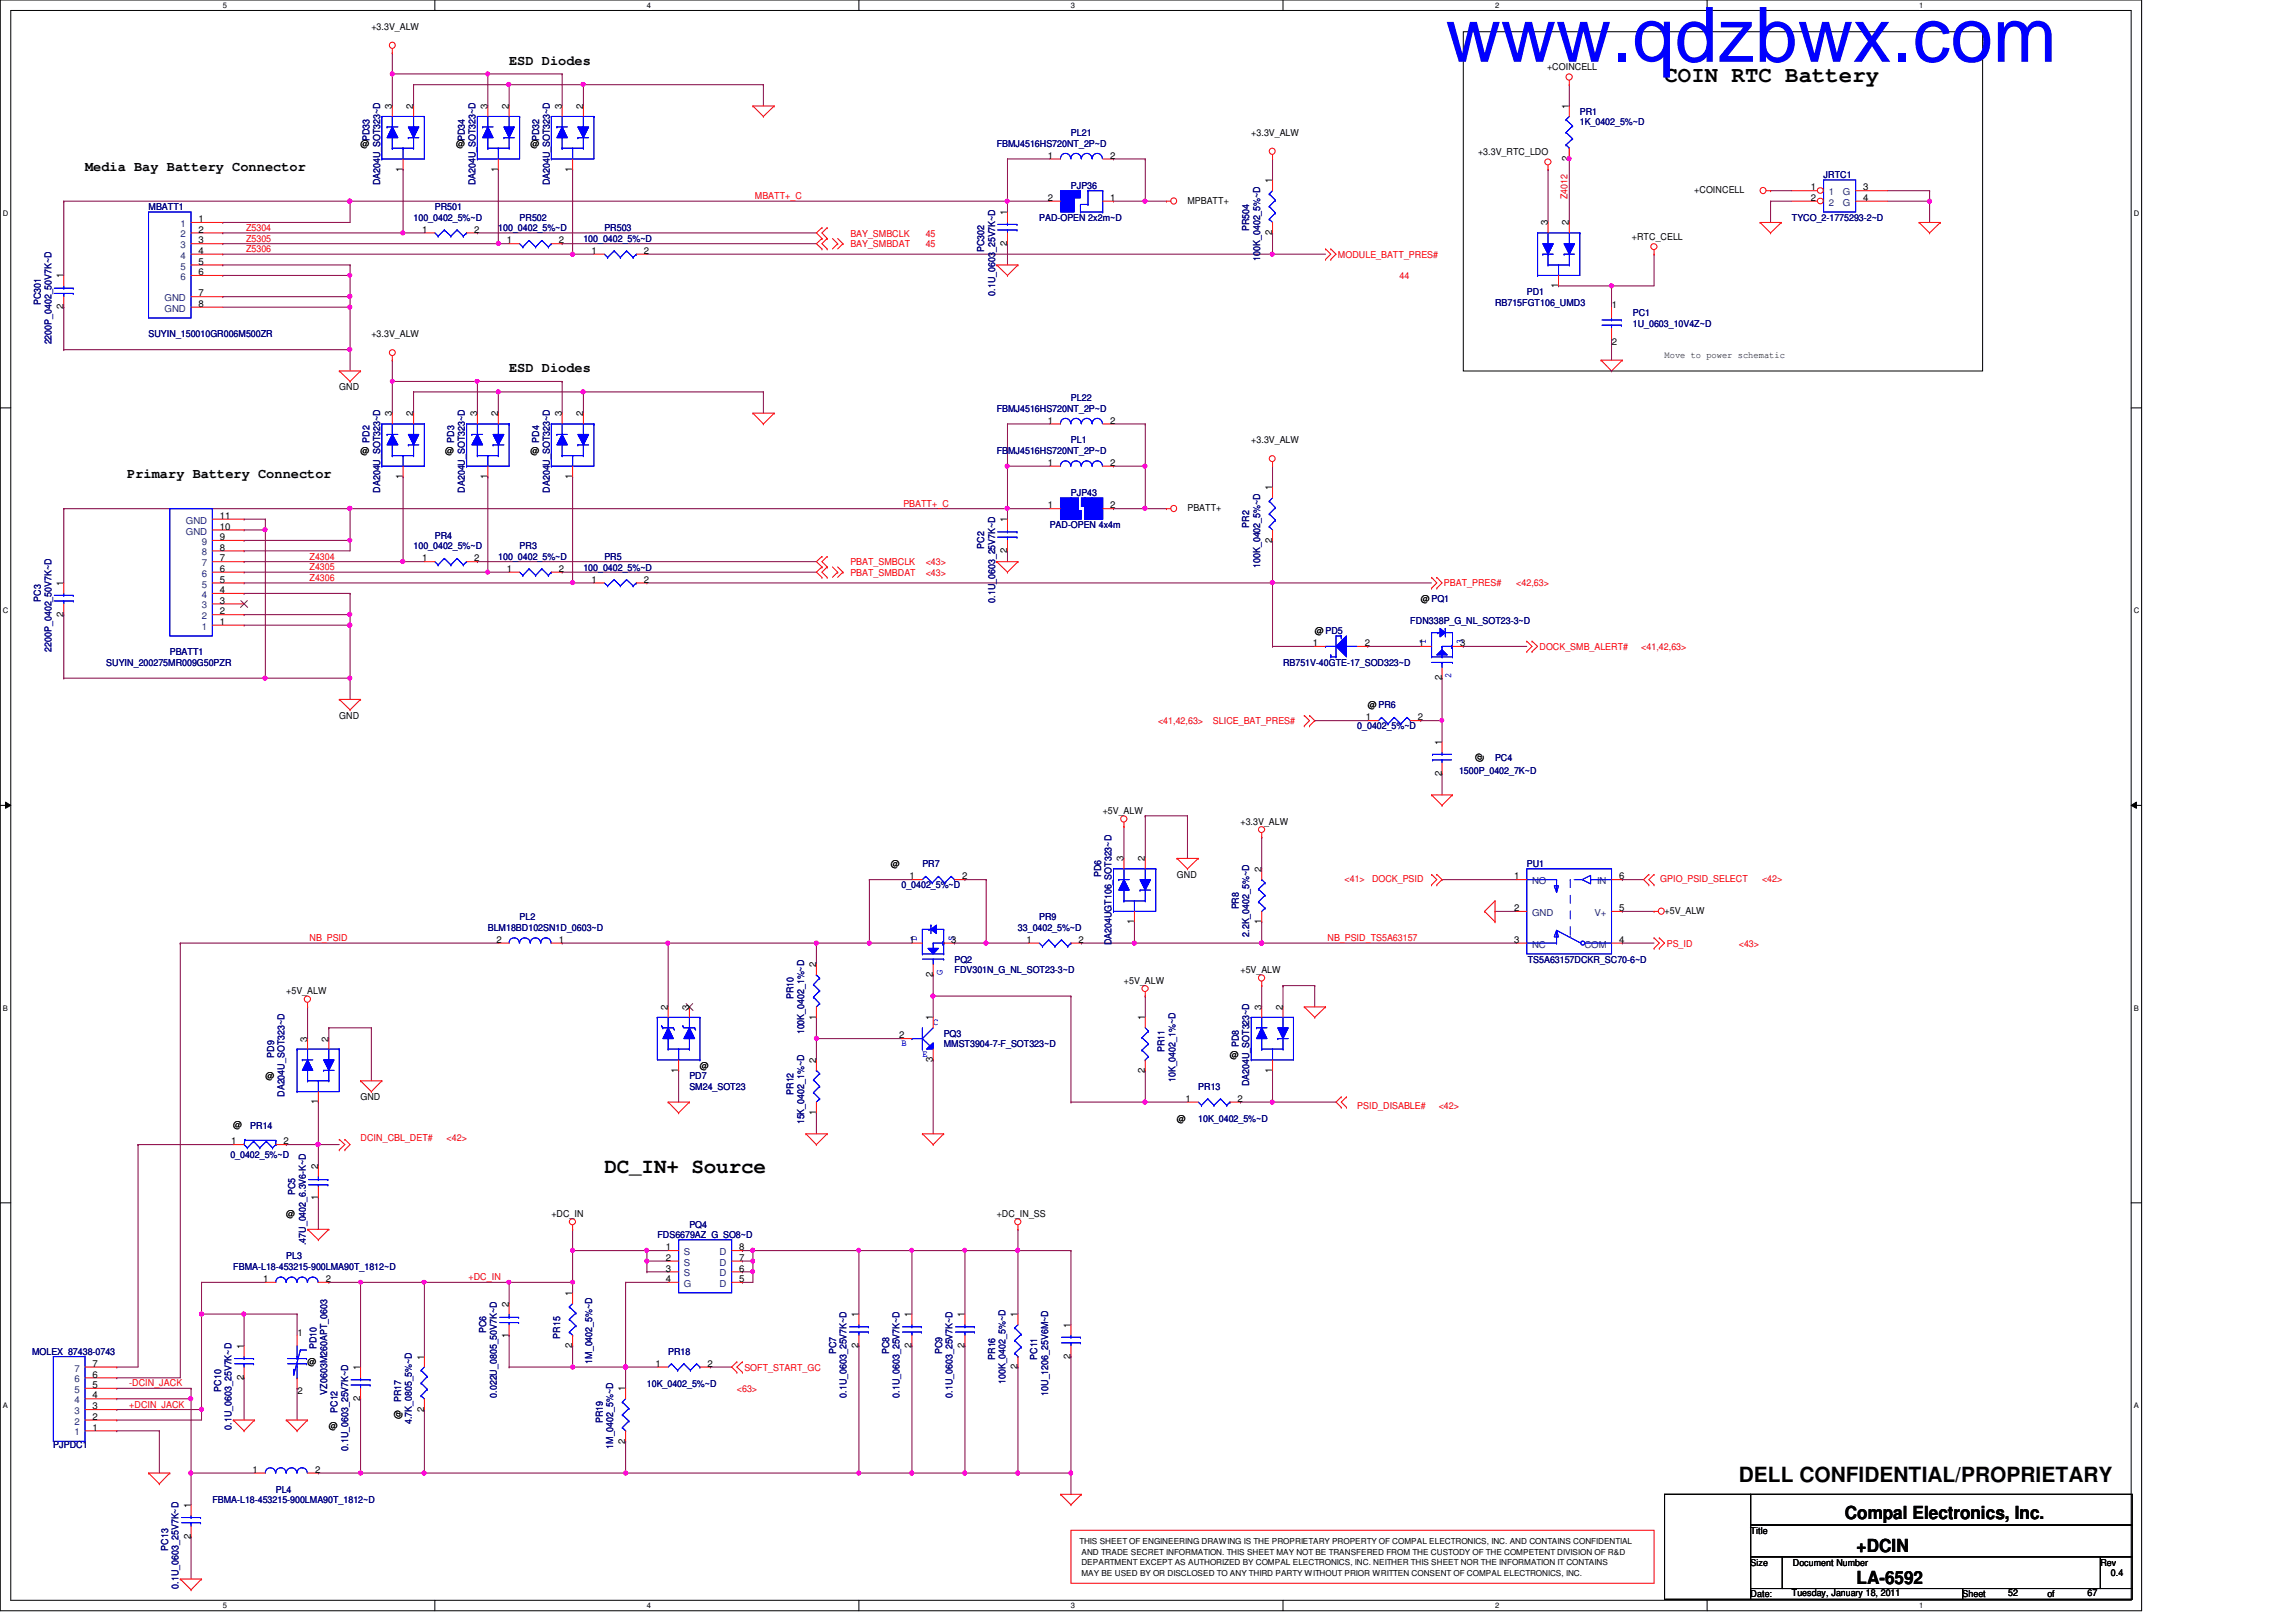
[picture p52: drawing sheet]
<svg xmlns="http://www.w3.org/2000/svg" width="297mm" height="210mm" viewBox="0 0 297 210" stroke-linecap="round" stroke-linejoin="round" font-family="sans-serif">
<defs><g id="words">
<text font-size="9.9" fill="#00f" x="187" y="8">www.qdzbwx.com</text>
<text font-size="2.9" x="215.3" y="10.6">COIN RTC Battery</text>
<g font-size="2.7">
<text x="78.2" y="151.8">DC_IN+ Source</text>
<text x="225" y="191.8">DELL CONFIDENTIAL/PROPRIETARY</text>
</g>
<g font-size="2.3">
<text x="238.7" y="196.6">Compal Electronics, Inc.</text>
<text x="240.2" y="200.9">+DCIN</text>
<text x="240.2" y="205">LA-6592</text>
</g>
<g font-size="1.8">
<text x="65.9" y="8.4">ESD Diodes</text>
<text x="11" y="22.1">Media Bay Battery Connector</text>
<text x="65.9" y="48.1">ESD Diodes</text>
<text x="16.5" y="61.8">Primary Battery Connector</text>
</g>
<g font-size="1.2">
<text x="48" y="3.9">+3.3V_ALW</text>
<text x="200.1" y="9.1">+COINCELL</text>
<text x="50.7" y="14.1" transform="rotate(-90 50.7 14.1)">3</text>
<text x="53.5" y="14.1" transform="rotate(-90 53.5 14.1)">2</text>
<text x="63.1" y="14.1" transform="rotate(-90 63.1 14.1)">3</text>
<text x="65.8" y="14.1" transform="rotate(-90 65.8 14.1)">2</text>
<text x="72.7" y="14.1" transform="rotate(-90 72.7 14.1)">3</text>
<text x="75.4" y="14.1" transform="rotate(-90 75.4 14.1)">2</text>
<text x="161.9" y="17.6">+3.3V_ALW</text>
<text x="203" y="14.1" transform="rotate(-90 203 14.1)">1</text>
<text x="46.6" y="19">@</text>
<text x="52.1" y="22.2" transform="rotate(-90 52.1 22.2)">1</text>
<text x="59" y="19">@</text>
<text x="64.4" y="22.2" transform="rotate(-90 64.4 22.2)">1</text>
<text x="68.6" y="19">@</text>
<text x="74" y="22.2" transform="rotate(-90 74 22.2)">1</text>
<text x="135.5" y="20.5">1</text>
<text x="143.6" y="20.5">2</text>
<text x="164.6" y="23.7" transform="rotate(-90 164.6 23.7)">1</text>
<text x="191.2" y="20.1">+3.3V_RTC_LDO</text>
<text x="203" y="20.8" transform="rotate(-90 203 20.8)">2</text>
<text x="25.7" y="28.7">1</text>
<text x="130.3" y="27.8" transform="rotate(-90 130.3 27.8)">1</text>
<text x="135.5" y="26">2</text>
<text x="143.6" y="26">1</text>
<text x="153.6" y="26.4">MPBATT+</text>
<text x="200.2" y="29.2" transform="rotate(-90 200.2 29.2)">3</text>
<text x="203" y="29.2" transform="rotate(-90 203 29.2)">2</text>
<text x="219.2" y="25">+COINCELL</text>
<text x="234.3" y="24.6">1</text>
<text x="234.3" y="26">2</text>
<text x="241" y="26">4</text>
<text x="241" y="24.6">3</text>
<text x="25.7" y="31.5">3</text>
<text x="25.7" y="32.9">4</text>
<text x="25.7" y="34.2">5</text>
<text x="25.7" y="35.6">6</text>
<text x="25.7" y="30.1">2</text>
<text x="54.6" y="30.1">1</text>
<text x="61.3" y="30.1">2</text>
<text x="65.6" y="31.5">1</text>
<text x="72.3" y="31.5">2</text>
<text x="76.5" y="32.9">1</text>
<text x="83.3" y="32.9">2</text>
<text x="130.3" y="31.8" transform="rotate(-90 130.3 31.8)">2</text>
<text x="164.6" y="30.4" transform="rotate(-90 164.6 30.4)">2</text>
<text x="211.1" y="31">+RTC_CELL</text>
<text x="8.2" y="40" transform="rotate(-90 8.2 40)">2</text>
<text x="8.2" y="36" transform="rotate(-90 8.2 36)">1</text>
<text x="25.7" y="38.4">7</text>
<text x="25.7" y="39.7">8</text>
<text x="201.6" y="37.3" transform="rotate(-90 201.6 37.3)">1</text>
<text x="208.5" y="39.9">1</text>
<text x="48" y="43.6">+3.3V_ALW</text>
<text x="208.5" y="44.6">2</text>
<text x="215.3" y="46.3">Move to power schematic</text>
<text x="43.9" y="50.5">GND</text>
<text x="50.7" y="53.9" transform="rotate(-90 50.7 53.9)">3</text>
<text x="53.5" y="53.9" transform="rotate(-90 53.5 53.9)">2</text>
<text x="61.7" y="53.9" transform="rotate(-90 61.7 53.9)">3</text>
<text x="64.4" y="53.9" transform="rotate(-90 64.4 53.9)">2</text>
<text x="72.7" y="53.9" transform="rotate(-90 72.7 53.9)">3</text>
<text x="75.4" y="53.9" transform="rotate(-90 75.4 53.9)">2</text>
<text x="46.6" y="58.7">@</text>
<text x="57.6" y="58.7">@</text>
<text x="68.6" y="58.7">@</text>
<text x="135.5" y="54.8">1</text>
<text x="143.6" y="54.8">2</text>
<text x="161.9" y="57.4">+3.3V_ALW</text>
<text x="52.1" y="62" transform="rotate(-90 52.1 62)">1</text>
<text x="63.1" y="62" transform="rotate(-90 63.1 62)">1</text>
<text x="74" y="62" transform="rotate(-90 74 62)">1</text>
<text x="135.5" y="65.8">1</text>
<text x="135.5" y="60.3">1</text>
<text x="143.6" y="65.8">2</text>
<text x="143.6" y="60.3">2</text>
<text x="164.6" y="63.5" transform="rotate(-90 164.6 63.5)">1</text>
<text x="28.4" y="71.2">8</text>
<text x="28.4" y="69.9">9</text>
<text x="28.4" y="68.5">10</text>
<text x="28.4" y="67.1">11</text>
<text x="130.3" y="71.6" transform="rotate(-90 130.3 71.6)">2</text>
<text x="130.3" y="67.6" transform="rotate(-90 130.3 67.6)">1</text>
<text x="153.6" y="66.1">PBATT+</text>
<text x="164.6" y="70.2" transform="rotate(-90 164.6 70.2)">2</text>
<text x="8.2" y="75.8" transform="rotate(-90 8.2 75.8)">1</text>
<text x="28.4" y="76.8">4</text>
<text x="28.4" y="75.4">5</text>
<text x="28.4" y="74">6</text>
<text x="28.4" y="72.6">7</text>
<text x="54.6" y="72.6">1</text>
<text x="61.3" y="72.6">2</text>
<text x="65.6" y="74">1</text>
<text x="72.3" y="74">2</text>
<text x="76.5" y="75.4">1</text>
<text x="83.3" y="75.4">2</text>
<text x="183.8" y="77.9">@ PQ1</text>
<text x="8.2" y="79.8" transform="rotate(-90 8.2 79.8)">2</text>
<text x="28.4" y="80.9">1</text>
<text x="28.4" y="78.1">3</text>
<text x="28.4" y="79.5">2</text>
<text x="169.8" y="83.6">1</text>
<text x="170.1" y="82">@ PD5</text>
<text x="176.6" y="83.6">2</text>
<text x="183.6" y="83.6">1</text>
<text x="188.9" y="83.6">3</text>
<text x="186.5" y="88.1" transform="rotate(-90 186.5 88.1)">2</text>
<text x="43.9" y="93">GND</text>
<text x="176.7" y="93.2">1</text>
<text x="176.9" y="91.7">@ PR6</text>
<text x="183.4" y="93.2">2</text>
<text x="186.5" y="100.4" transform="rotate(-90 186.5 100.4)">2</text>
<text x="186.5" y="96.4" transform="rotate(-90 186.5 96.4)">1</text>
<text x="191.8" y="98.6" transform="rotate(-90 191.8 98.6)">@</text>
<text x="142.7" y="105.4">+5V_ALW</text>
<text x="160.5" y="106.7">+3.3V_ALW</text>
<text x="115.2" y="112.2">@</text>
<text x="117.7" y="113.8">1</text>
<text x="124.5" y="113.8">2</text>
<text x="145.4" y="111.5" transform="rotate(-90 145.4 111.5)">3</text>
<text x="148.1" y="111.5" transform="rotate(-90 148.1 111.5)">2</text>
<text x="152.3" y="113.6">GND</text>
<text x="163.2" y="112.9" transform="rotate(-90 163.2 112.9)">2</text>
<text x="195.9" y="113.8">1</text>
<text x="209.5" y="113.8">6</text>
<text x="146.7" y="119.6" transform="rotate(-90 146.7 119.6)">1</text>
<text x="163.2" y="119.6" transform="rotate(-90 163.2 119.6)">1</text>
<text x="195.9" y="117.9">2</text>
<text x="209.5" y="117.9">5</text>
<text x="215.3" y="118.3">+5V_ALW</text>
<text x="64.2" y="122">2</text>
<text x="72.3" y="122">1</text>
<text x="105.6" y="125.2" transform="rotate(-90 105.6 125.2)">2</text>
<text x="117.7" y="122">1</text>
<text x="123.1" y="122">3</text>
<text x="132.8" y="122">1</text>
<text x="139.5" y="122">2</text>
<text x="160.5" y="125.9">+5V_ALW</text>
<text x="195.9" y="122">3</text>
<text x="209.5" y="122">4</text>
<text x="37" y="128.7">+5V_ALW</text>
<text x="86.4" y="130.7" transform="rotate(-90 86.4 130.7)">2</text>
<text x="89.2" y="130.7" transform="rotate(-90 89.2 130.7)">3</text>
<text x="105.6" y="132" transform="rotate(-90 105.6 132)">1</text>
<text x="120.7" y="126.4" transform="rotate(-90 120.7 126.4)">2</text>
<text x="145.4" y="127.3">+5V_ALW</text>
<text x="163.2" y="130.7" transform="rotate(-90 163.2 130.7)">3</text>
<text x="165.9" y="130.7" transform="rotate(-90 165.9 130.7)">2</text>
<text x="39.7" y="134.8" transform="rotate(-90 39.7 134.8)">3</text>
<text x="42.5" y="134.8" transform="rotate(-90 42.5 134.8)">2</text>
<text x="105.6" y="137.5" transform="rotate(-90 105.6 137.5)">2</text>
<text x="116.3" y="134.4">2</text>
<text x="120.7" y="137.4" transform="rotate(-90 120.7 137.4)">3</text>
<text x="120.7" y="132" transform="rotate(-90 120.7 132)">1</text>
<text x="148.1" y="132" transform="rotate(-90 148.1 132)">1</text>
<text x="159.1" y="136.9">@</text>
<text x="34.3" y="139.7">@</text>
<text x="41.1" y="142.9" transform="rotate(-90 41.1 142.9)">1</text>
<text x="46.6" y="142.4">GND</text>
<text x="87.8" y="138.8" transform="rotate(-90 87.8 138.8)">1</text>
<text x="90.5" y="138.3">@</text>
<text x="148.1" y="138.8" transform="rotate(-90 148.1 138.8)">2</text>
<text x="153.4" y="142.6">1</text>
<text x="160.1" y="142.6">2</text>
<text x="164.6" y="138.8" transform="rotate(-90 164.6 138.8)">1</text>
<text x="29.9" y="148.1">1</text>
<text x="30.2" y="146">@</text>
<text x="36.7" y="148.1">2</text>
<text x="105.6" y="144.3" transform="rotate(-90 105.6 144.3)">1</text>
<text x="152.3" y="145.2">@</text>
<text x="41.1" y="155.2" transform="rotate(-90 41.1 155.2)">1</text>
<text x="41.1" y="151.3" transform="rotate(-90 41.1 151.3)">2</text>
<text x="37" y="157.5">@</text>
<text x="71.3" y="157.5">+DC_IN</text>
<text x="86.1" y="161.8">1</text>
<text x="95.6" y="161.8">8</text>
<text x="128.9" y="157.5">+DC_IN_SS</text>
<text x="34" y="165.9">1</text>
<text x="42.2" y="165.9">2</text>
<text x="74" y="167.7" transform="rotate(-90 74 167.7)">1</text>
<text x="86.1" y="163.2">2</text>
<text x="86.1" y="164.5">3</text>
<text x="86.1" y="165.9">4</text>
<text x="95.6" y="163.2">7</text>
<text x="95.6" y="164.5">6</text>
<text x="95.6" y="165.9">5</text>
<text x="38.5" y="172.9">1</text>
<text x="65.8" y="173.1" transform="rotate(-90 65.8 173.1)">1</text>
<text x="65.8" y="169.1" transform="rotate(-90 65.8 169.1)">2</text>
<text x="111.1" y="170.5" transform="rotate(-90 111.1 170.5)">1</text>
<text x="117.9" y="170.5" transform="rotate(-90 117.9 170.5)">1</text>
<text x="124.8" y="170.5" transform="rotate(-90 124.8 170.5)">1</text>
<text x="131.7" y="170.5" transform="rotate(-90 131.7 170.5)">1</text>
<text x="138.5" y="171.8" transform="rotate(-90 138.5 171.8)">1</text>
<text x="12" y="179.6">5</text>
<text x="12" y="178.3">6</text>
<text x="12" y="176.9">7</text>
<text x="31.5" y="178.6" transform="rotate(-90 31.5 178.6)">2</text>
<text x="31.5" y="174.6" transform="rotate(-90 31.5 174.6)">1</text>
<text x="39.8" y="176.7">@</text>
<text x="46.6" y="177.3" transform="rotate(-90 46.6 177.3)">1</text>
<text x="54.9" y="175.9" transform="rotate(-90 54.9 175.9)">1</text>
<text x="74" y="174.5" transform="rotate(-90 74 174.5)">2</text>
<text x="84.8" y="176.9">1</text>
<text x="91.5" y="176.9">2</text>
<text x="111.1" y="174.5" transform="rotate(-90 111.1 174.5)">2</text>
<text x="117.9" y="174.5" transform="rotate(-90 117.9 174.5)">2</text>
<text x="124.8" y="174.5" transform="rotate(-90 124.8 174.5)">2</text>
<text x="131.7" y="177.2" transform="rotate(-90 131.7 177.2)">2</text>
<text x="138.5" y="175.8" transform="rotate(-90 138.5 175.8)">2</text>
<text x="12" y="185.1">1</text>
<text x="12" y="182.4">3</text>
<text x="12" y="181">4</text>
<text x="12" y="183.7">2</text>
<text x="38.5" y="180.4">2</text>
<text x="42.5" y="184.9">@</text>
<text x="46.6" y="181.3" transform="rotate(-90 46.6 181.3)">2</text>
<text x="51.9" y="183.6" transform="rotate(-90 51.9 183.6)">@</text>
<text x="54.9" y="182.7" transform="rotate(-90 54.9 182.7)">2</text>
<text x="80.9" y="180" transform="rotate(-90 80.9 180)">1</text>
<text x="32.7" y="190.6">1</text>
<text x="40.8" y="190.6">2</text>
<text x="80.9" y="186.8" transform="rotate(-90 80.9 186.8)">2</text>
<text x="24.7" y="195.2" transform="rotate(-90 24.7 195.2)">1</text>
<text x="24.7" y="199.1" transform="rotate(-90 24.7 199.1)">2</text>
<text x="226.5" y="198.5">Title</text>
<text x="226.5" y="202.6">Size</text>
<text x="231.9" y="202.6">Document Number</text>
<text x="271.7" y="202.6">Rev</text>
<text x="226.5" y="206.7">Date:</text>
<text x="231.8" y="206.6">Tuesday, January 18, 2011</text>
<text x="253.9" y="206.7">Sheet</text>
<text x="259.8" y="206.6">52</text>
<text x="264.9" y="206.7">of</text>
<text x="270.1" y="206.6">67</text>
<text x="273.1" y="204">0.4</text>
</g>
<g font-size="1.2" fill="#000080">
<text x="138.6" y="17.6">PL21</text>
<text x="204.4" y="14.9">PR1</text>
<text x="204.4" y="16.2">1K_0402_5%~D</text>
<text x="47.8" y="18.2" transform="rotate(-90 47.8 18.2)">PD33</text>
<text x="60.2" y="18.2" transform="rotate(-90 60.2 18.2)">PD34</text>
<text x="69.8" y="18.2" transform="rotate(-90 69.8 18.2)">PD32</text>
<text x="128.9" y="19">FBMJ4516HS720NT_2P~D</text>
<text x="235.9" y="23.1">JRTC1</text>
<text x="19.2" y="27.2">MBATT1</text>
<text x="49.2" y="24" transform="rotate(-90 49.2 24)">DA204U_SOT323~D</text>
<text x="53.5" y="28.6">100_0402_5%~D</text>
<text x="56.3" y="27.2">PR501</text>
<text x="61.5" y="24" transform="rotate(-90 61.5 24)">DA204U_SOT323~D</text>
<text x="64.5" y="29.9">100_0402_5%~D</text>
<text x="67.2" y="28.6">PR502</text>
<text x="71.1" y="24" transform="rotate(-90 71.1 24)">DA204U_SOT323~D</text>
<text x="78.2" y="29.9">PR503</text>
<text x="134.4" y="28.6">PAD-OPEN 2x2m~D</text>
<text x="138.6" y="24.4">PJP36</text>
<text x="161.6" y="29.9" transform="rotate(-90 161.6 29.9)">PR504</text>
<text x="231.8" y="28.6">TYCO_2-1775293-2~D</text>
<text x="75.5" y="31.3">100_0402_5%~D</text>
<text x="127.3" y="32.6" transform="rotate(-90 127.3 32.6)">PC302</text>
<text x="163" y="33.7" transform="rotate(-90 163 33.7)">100K_0402_5%~D</text>
<text x="5.3" y="39.5" transform="rotate(-90 5.3 39.5)">PC301</text>
<text x="128.7" y="38.3" transform="rotate(-90 128.7 38.3)">0.1U_0603_25V7K~D</text>
<text x="193.4" y="39.5">RB715FGT106_UMD3</text>
<text x="197.5" y="38.1">PD1</text>
<text x="211.2" y="40.9">PC1</text>
<text x="6.6" y="44.6" transform="rotate(-90 6.6 44.6)">2200P_0402_50V7K~D</text>
<text x="19.2" y="43.6">SUYIN_150010GR006M500ZR</text>
<text x="211.2" y="42.3">1U_0603_10V4Z~D</text>
<text x="128.9" y="53.3">FBMJ4516HS720NT_2P~D</text>
<text x="138.6" y="51.9">PL22</text>
<text x="47.8" y="57.3" transform="rotate(-90 47.8 57.3)">PD2</text>
<text x="58.8" y="57.3" transform="rotate(-90 58.8 57.3)">PD3</text>
<text x="69.8" y="57.3" transform="rotate(-90 69.8 57.3)">PD4</text>
<text x="128.9" y="58.7">FBMJ4516HS720NT_2P~D</text>
<text x="138.6" y="57.4">PL1</text>
<text x="49.2" y="63.8" transform="rotate(-90 49.2 63.8)">DA204U_SOT323~D</text>
<text x="60.2" y="63.8" transform="rotate(-90 60.2 63.8)">DA204U_SOT323~D</text>
<text x="71.1" y="63.8" transform="rotate(-90 71.1 63.8)">DA204U_SOT323~D</text>
<text x="138.6" y="64.2">PJP43</text>
<text x="53.5" y="71.1">100_0402_5%~D</text>
<text x="56.3" y="69.7">PR4</text>
<text x="67.2" y="71.1">PR3</text>
<text x="127.3" y="71" transform="rotate(-90 127.3 71)">PC2</text>
<text x="135.8" y="68.3">PAD-OPEN 4x4m</text>
<text x="161.6" y="68.3" transform="rotate(-90 161.6 68.3)">PR2</text>
<text x="5.3" y="77.9" transform="rotate(-90 5.3 77.9)">PC3</text>
<text x="64.5" y="72.4">100_0402_5%~D</text>
<text x="75.5" y="73.8">100_0402_5%~D</text>
<text x="78.2" y="72.4">PR5</text>
<text x="163" y="73.5" transform="rotate(-90 163 73.5)">100K_0402_5%~D</text>
<text x="128.7" y="78" transform="rotate(-90 128.7 78)">0.1U_0603_25V7K~D</text>
<text x="182.5" y="80.7">FDN338P_G_NL_SOT23-3~D</text>
<text x="6.6" y="84.3" transform="rotate(-90 6.6 84.3)">2200P_0402_50V7K~D</text>
<text x="13.8" y="86.1">SUYIN_200275MR009G50PZR</text>
<text x="22" y="84.8">PBATT1</text>
<text x="166" y="86.1">RB751V-40GTE-17_SOD323~D</text>
<text x="175.6" y="94.4">0_0402_5%~D</text>
<text x="188.8" y="100.2">1500P_0402_7K~D</text>
<text x="193.4" y="98.5">PC4</text>
<text x="119.3" y="112.2">PR7</text>
<text x="142.4" y="113.5" transform="rotate(-90 142.4 113.5)">PD6</text>
<text x="197.5" y="112.2">PU1</text>
<text x="67.2" y="119.1">PL2</text>
<text x="116.6" y="115">0_0402_5%~D</text>
<text x="134.4" y="119.1">PR9</text>
<text x="160.3" y="117.7" transform="rotate(-90 160.3 117.7)">PR8</text>
<text x="63.1" y="120.4">BLM18BD102SN1D_0603~D</text>
<text x="123.5" y="124.6">PQ2</text>
<text x="123.5" y="125.9">FDV301N_G_NL_SOT23-3~D</text>
<text x="131.7" y="120.4">33_0402_5%~D</text>
<text x="143.8" y="122.3" transform="rotate(-90 143.8 122.3)">DA204UGT106_SOT323~D</text>
<text x="161.6" y="121.2" transform="rotate(-90 161.6 121.2)">2.2K_0402_5%~D</text>
<text x="197.7" y="124.6">TS5A63157DCKR_SC70-6~D</text>
<text x="102.7" y="129.3" transform="rotate(-90 102.7 129.3)">PR10</text>
<text x="35.5" y="136.9" transform="rotate(-90 35.5 136.9)">PD9</text>
<text x="104.1" y="133.9" transform="rotate(-90 104.1 133.9)">100K_0402_1%~D</text>
<text x="122.1" y="134.2">PQ3</text>
<text x="122.1" y="135.6">MMST3904-7-F_SOT323~D</text>
<text x="150.7" y="136.2" transform="rotate(-90 150.7 136.2)">PR11</text>
<text x="160.3" y="135.5" transform="rotate(-90 160.3 135.5)">PD8</text>
<text x="36.8" y="141.9" transform="rotate(-90 36.8 141.9)">DA204U_SOT323~D</text>
<text x="89.2" y="139.7">PD7</text>
<text x="89.2" y="141">SM24_SOT23</text>
<text x="102.7" y="141.7" transform="rotate(-90 102.7 141.7)">PR12</text>
<text x="152.1" y="140" transform="rotate(-90 152.1 140)">10K_0402_1%~D</text>
<text x="155" y="141">PR13</text>
<text x="161.6" y="140.6" transform="rotate(-90 161.6 140.6)">DA204U_SOT323~D</text>
<text x="29.8" y="149.8">0_0402_5%~D</text>
<text x="32.4" y="146.1">PR14</text>
<text x="104.1" y="145.5" transform="rotate(-90 104.1 145.5)">15K_0402_1%~D</text>
<text x="155" y="145.2">10K_0402_5%~D</text>
<text x="38.2" y="154.7" transform="rotate(-90 38.2 154.7)">PC5</text>
<text x="39.6" y="161.2" transform="rotate(-90 39.6 161.2)">.47U_0402_6.3V6-K~D</text>
<text x="85" y="160.2">FDS6679AZ_G_SO8~D</text>
<text x="89.2" y="158.9">PQ4</text>
<text x="30.2" y="164.3">FBMA-L18-453215-900LMA90T_1812~D</text>
<text x="37" y="163">PL3</text>
<text x="62.9" y="172.6" transform="rotate(-90 62.9 172.6)">PC6</text>
<text x="72.5" y="173.2" transform="rotate(-90 72.5 173.2)">PR15</text>
<text x="4.1" y="175.3">MOLEX_87438-0743</text>
<text x="40.9" y="174.6" transform="rotate(-90 40.9 174.6)">PD10</text>
<text x="76.6" y="176.5" transform="rotate(-90 76.6 176.5)">1M_0402_5%~D</text>
<text x="83.7" y="179.5">10K_0402_5%~D</text>
<text x="86.4" y="175.3">PR18</text>
<text x="108.2" y="175.3" transform="rotate(-90 108.2 175.3)">PC7</text>
<text x="115" y="175.3" transform="rotate(-90 115 175.3)">PC8</text>
<text x="121.9" y="175.3" transform="rotate(-90 121.9 175.3)">PC9</text>
<text x="128.7" y="176" transform="rotate(-90 128.7 176)">PR16</text>
<text x="130.1" y="179.1" transform="rotate(-90 130.1 179.1)">100K_0402_5%~D</text>
<text x="134.2" y="176" transform="rotate(-90 134.2 176)">PC11</text>
<text x="28.6" y="180.1" transform="rotate(-90 28.6 180.1)">PC10</text>
<text x="30" y="185" transform="rotate(-90 30 185)">0.1U_0603_25V7K~D</text>
<text x="42.3" y="180.5" transform="rotate(-90 42.3 180.5)">VZ0603M260APT_0603</text>
<text x="43.7" y="182.8" transform="rotate(-90 43.7 182.8)">PC12</text>
<text x="51.9" y="181.4" transform="rotate(-90 51.9 181.4)">PR17</text>
<text x="53.3" y="184.3" transform="rotate(-90 53.3 184.3)">4.7K_0805_5%~D</text>
<text x="64.3" y="180.9" transform="rotate(-90 64.3 180.9)">0.022U_0805_50V7K~D</text>
<text x="78" y="184.2" transform="rotate(-90 78 184.2)">PR19</text>
<text x="109.5" y="180.9" transform="rotate(-90 109.5 180.9)">0.1U_0603_25V7K~D</text>
<text x="116.4" y="180.9" transform="rotate(-90 116.4 180.9)">0.1U_0603_25V7K~D</text>
<text x="123.2" y="180.9" transform="rotate(-90 123.2 180.9)">0.1U_0603_25V7K~D</text>
<text x="135.6" y="180.6" transform="rotate(-90 135.6 180.6)">10U_1206_25V6M~D</text>
<text x="6.9" y="187.4">PJPDC1</text>
<text x="45" y="187.7" transform="rotate(-90 45 187.7)">0.1U_0603_25V7K~D</text>
<text x="79.3" y="187.5" transform="rotate(-90 79.3 187.5)">1M_0402_5%~D</text>
<text x="27.5" y="194.5">FBMA-L18-453215-900LMA90T_1812~D</text>
<text x="35.7" y="193.2">PL4</text>
<text x="21.8" y="200.7" transform="rotate(-90 21.8 200.7)">PC13</text>
<text x="23.1" y="205.6" transform="rotate(-90 23.1 205.6)">0.1U_0603_25V7K~D</text>
</g>
<g font-size="1.2" fill="#004080">
<text x="23.4" y="29.4">1</text>
<text x="236.6" y="25.3">1</text>
<text x="236.6" y="26.6">2</text>
<text x="238.4" y="26.6">G</text>
<text x="238.4" y="25.3">G</text>
<text x="23.4" y="32.1">3</text>
<text x="23.4" y="33.5">4</text>
<text x="23.4" y="34.9">5</text>
<text x="23.4" y="30.7">2</text>
<text x="21.3" y="39">GND</text>
<text x="21.3" y="40.3">GND</text>
<text x="23.4" y="36.2">6</text>
<text x="24" y="69.2">GND</text>
<text x="24" y="67.8">GND</text>
<text x="26.1" y="71.9">8</text>
<text x="26.1" y="70.5">9</text>
<text x="26.1" y="77.4">4</text>
<text x="26.1" y="76">5</text>
<text x="26.1" y="74.6">6</text>
<text x="26.1" y="73.3">7</text>
<text x="26.1" y="81.5">1</text>
<text x="26.1" y="78.7">3</text>
<text x="26.1" y="80.1">2</text>
<text x="198.2" y="118.5">GND</text>
<text x="198.2" y="114.4">NO</text>
<text x="206.3" y="118.5">V+</text>
<text x="206.6" y="114.4">IN</text>
<text x="198.2" y="122.6">NC</text>
<text x="205" y="122.6">COM</text>
<text x="88.5" y="162.4">S</text>
<text x="88.5" y="163.8">S</text>
<text x="88.5" y="165.2">S</text>
<text x="88.5" y="166.5">G</text>
<text x="93.1" y="162.4">D</text>
<text x="93.1" y="163.8">D</text>
<text x="93.1" y="165.2">D</text>
<text x="93.1" y="166.5">D</text>
<text x="9.6" y="178.9">6</text>
<text x="9.6" y="177.5">7</text>
<text x="9.6" y="185.8">1</text>
<text x="9.6" y="183">3</text>
<text x="9.6" y="181.6">4</text>
<text x="9.6" y="180.3">5</text>
<text x="9.6" y="184.4">2</text>
</g>
<g font-size="1.2" fill="#f00">
<text x="31.8" y="29.9">Z5304</text>
<text x="97.7" y="25.8">MBATT+_C</text>
<text x="202.8" y="25.8" transform="rotate(-90 202.8 25.8)">Z4012</text>
<text x="31.8" y="32.6">Z5306</text>
<text x="31.8" y="31.3">Z5305</text>
<text x="110" y="32">BAY_SMBDAT</text>
<text x="110" y="30.6">BAY_SMBCLK</text>
<text x="119.8" y="30.6">45</text>
<text x="119.8" y="32">45</text>
<text x="173.1" y="33.4">MODULE_BATT_PRES#</text>
<text x="181.1" y="36.1">44</text>
<text x="116.9" y="65.6">PBATT+_C</text>
<text x="40" y="72.4">Z4304</text>
<text x="40" y="75.2">Z4306</text>
<text x="40" y="73.8">Z4305</text>
<text x="110" y="74.5">PBAT_SMBDAT</text>
<text x="110" y="73.2">PBAT_SMBCLK</text>
<text x="119.8" y="73.2">&lt;43&gt;</text>
<text x="119.8" y="74.5">&lt;43&gt;</text>
<text x="186.8" y="75.9">PBAT_PRES#</text>
<text x="196.2" y="75.9">&lt;42,63&gt;</text>
<text x="199.2" y="84.1">DOCK_SMB_ALERT#</text>
<text x="212.3" y="84.1">&lt;41,42,63&gt;</text>
<text x="149.8" y="93.7">&lt;41,42,63&gt;</text>
<text x="156.9" y="93.7">SLICE_BAT_PRES#</text>
<text x="173.9" y="114.1">&lt;41&gt;</text>
<text x="177.5" y="114.1">DOCK_PSID</text>
<text x="214.8" y="114.1">GPIO_PSID_SELECT</text>
<text x="228" y="114.1">&lt;42&gt;</text>
<text x="40" y="121.8">NB_PSID</text>
<text x="171.7" y="121.8">NB_PSID_TS5A63157</text>
<text x="215.6" y="122.5">PS_ID</text>
<text x="225" y="122.5">&lt;43&gt;</text>
<text x="175.6" y="143.5">PSID_DISABLE#</text>
<text x="186.1" y="143.5">&lt;42&gt;</text>
<text x="46.6" y="147.6">DCIN_CBL_DET#</text>
<text x="57.8" y="147.6">&lt;42&gt;</text>
<text x="60.6" y="165.7">+DC_IN</text>
<text x="16.7" y="179.4">-DCIN_JACK</text>
<text x="96.3" y="177.4">SOFT_START_GC</text>
<text x="16.7" y="182.2">+DCIN_JACK</text>
<text x="95.3" y="180.1">&lt;63&gt;</text>
</g>
<g font-size="1.2" fill="#00f">
<text x="184.4" y="83.4" transform="rotate(-90 184.4 83.4)">1</text>
<text x="189.3" y="83.4" transform="rotate(-90 189.3 83.4)">3</text>
<text x="187.7" y="87.8" transform="rotate(-90 187.7 87.8)">2</text>
<text x="118.6" y="121.8" transform="rotate(-90 118.6 121.8)">D</text>
<text x="123.4" y="121.8" transform="rotate(-90 123.4 121.8)">S</text>
<text x="121.9" y="126.2" transform="rotate(-90 121.9 126.2)">G</text>
<text x="116.6" y="135.4">B</text>
<text x="119.3" y="136.8">E</text>
<text x="120.7" y="132.7">C</text>
</g>
<g font-size="1.1">
<text x="139.7" y="199.9">THIS SHEET OF ENGINEERING DRAWING IS THE PROPRIETARY PROPERTY OF COMPAL ELECTRONICS, INC. AND CONTAINS CONFIDENTIAL</text>
<text x="139.9" y="204">MAY BE USED BY OR DISCLOSED TO ANY THIRD PARTY WITHOUT PRIOR WRITTEN CONSENT OF COMPAL ELECTRONICS, INC.</text>
<text x="139.9" y="201.2">AND TRADE SECRET INFORMATION. THIS SHEET MAY NOT BE TRANSFERED FROM THE CUSTODY OF THE COMPETENT DIVISION OF R&amp;D</text>
<text x="139.9" y="202.6">DEPARTMENT EXCEPT AS AUTHORIZED BY COMPAL ELECTRONICS, INC. NEITHER THIS SHEET NOR THE INFORMATION IT CONTAINS</text>
</g>
<g font-size="1">
<text x="28.8" y="1">5</text>
<text x="83.7" y="1">4</text>
<text x="138.6" y="1">3</text>
<text x="193.4" y="1">2</text>
<text x="248.3" y="1">1</text>
<text x=".4" y="27.9">D</text>
<text x="276.1" y="27.9">D</text>
<text x=".4" y="79.4">C</text>
<text x="276.1" y="79.4">C</text>
<text x=".4" y="130.8">B</text>
<text x="276.1" y="130.8">B</text>
<text x=".4" y="182.2">A</text>
<text x="276.1" y="182.2">A</text>
<text x="28.8" y="208.1">5</text>
<text x="83.7" y="208.1">4</text>
<text x="138.6" y="208.1">3</text>
<text x="193.4" y="208.1">2</text>
<text x="248.3" y="208.1">1</text>
</g>
</g></defs>
<path d="M0 0h277.1v208.4h-277.1zM1.4 1.4h274.3v205.7h-274.3z" fill="none" stroke="#000" stroke-width=".13"/>
<g fill="#fff">
<path d="M28.8 .1h.6v1.1h-.6z"/>
<path d="M28.8 207.2h.6v1.1h-.6z"/>
</g>
<path d="M56.3 0v1.4M56.3 207.1v1.3" fill="none" stroke="#000" stroke-width=".13"/>
<g fill="#fff">
<path d="M83.7 .1h.5v1.1h-.5z"/>
<path d="M83.7 207.2h.5v1.1h-.5z"/>
</g>
<path d="M111.1 0v1.4M111.1 207.1v1.3" fill="none" stroke="#000" stroke-width=".13"/>
<g fill="#fff">
<path d="M138.6 .1h.5v1.1h-.5z"/>
<path d="M138.6 207.2h.5v1.1h-.5z"/>
</g>
<path d="M166 0v1.4M166 207.1v1.3" fill="none" stroke="#000" stroke-width=".13"/>
<g fill="#fff">
<path d="M193.4 .1h.6v1.1h-.6z"/>
<path d="M193.4 207.2h.6v1.1h-.6z"/>
</g>
<path d="M220.8 0v1.4M220.8 207.1v1.3" fill="none" stroke="#000" stroke-width=".13"/>
<g fill="#fff">
<path d="M248.3 .1h.5v1.1h-.5z"/>
<path d="M248.3 207.2h.5v1.1h-.5z"/>
<path d="M.4 27.1h.7v1.1h-.7z"/>
<path d="M276.1 27.1h.7v1.1h-.7z"/>
<path d="M.4 78.5h.7v1.1h-.7z"/>
<path d="M276.1 78.5h.7v1.1h-.7z"/>
</g>
<path d="M0 52.8h1.4M275.7 52.8h1.4" fill="none" stroke="#000" stroke-width=".13"/>
<g fill="#fff">
<path d="M.4 129.9h.6v1.1h-.6z"/>
<path d="M276.1 129.9h.6v1.1h-.6z"/>
</g>
<path d="M0 104.2h1.4M.7 103.8l.7 .4-.7 .4zM275.7 104.2l.7-.4v.8zM275.7 104.2h1.4" fill="none" stroke="#000" stroke-width=".13"/>
<path d="M.7 103.8l.7 .4-.7 .4zM275.7 104.2l.7-.4v.8z" fill="#000"/>
<g fill="#fff">
<path d="M.4 181.4h.6v1.1h-.6z"/>
<path d="M276.1 181.4h.6v1.1h-.6z"/>
</g>
<path d="M0 155.7h1.4M275.7 155.7h1.4" fill="none" stroke="#000" stroke-width=".13"/>
<g fill="none" stroke="#800040" stroke-width=".13">
<path d="M164.6 75.4h.1M164.6 75.4v8.3M164.6 83.7h.1M164.6 83.7h5.5M170.1 93.3h.1M170.1 93.3h6.8M176.9 83.7h.1M176.9 83.7h6.9M183.8 93.3h.1M186.6 87.8h.1M186.6 87.8v5.5h-2.8M189.3 83.7h.1"/>
<path d="M189.3 83.7h8.2M37 148.1h.1M37 148.1h4.2M41.2 148.1h.1M41.2 148.1v2.8"/>
</g>
<circle cx="41.1" cy="148.1" r=".26" fill="#f0f"/>
<circle cx="41.1" cy="148.1" r=".26" fill="none" stroke="#f0f" stroke-width=".13"/>
<path d="M41.2 155h.1M41.2 155v4.1M15.1 181h.1M15.1 181h9.6M24.7 181h.1M24.7 181v9.6" fill="none" stroke="#800040" stroke-width=".13"/>
<circle cx="24.7" cy="181" r=".26" fill="#f0f"/>
<circle cx="24.7" cy="181" r=".26" fill="none" stroke="#f0f" stroke-width=".13"/>
<path d="M163.2 122h.1M163.2 122h33M15.1 176.9h.1M15.1 176.9h2.8" fill="none" stroke="#800040" stroke-width=".13"/>
<circle cx="163.2" cy="122" r=".26" fill="#f0f"/>
<circle cx="163.2" cy="122" r=".26" fill="none" stroke="#f0f" stroke-width=".13"/>
<path d="M112.5 113.8h.1M112.5 113.8h5.5M112.5 113.8v8.2M112.5 122h.1M112.5 122h5.5" fill="none" stroke="#800040" stroke-width=".13"/>
<circle cx="112.5" cy="122" r=".26" fill="#f0f"/>
<circle cx="112.5" cy="122" r=".26" fill="none" stroke="#f0f" stroke-width=".13"/>
<path d="M130.3 60.3h.1M130.3 60.3h5.5M130.3 60.3v5.5" fill="none" stroke="#800040" stroke-width=".13"/>
<circle cx="130.3" cy="60.3" r=".26" fill="#f0f"/>
<circle cx="130.3" cy="60.3" r=".26" fill="none" stroke="#f0f" stroke-width=".13"/>
<path d="M148.2 65.8h.1M148.2 65.8h2.7M193.4 117.9h.1M193.4 117.9h2.8" fill="none" stroke="#800040" stroke-width=".13"/>
<circle cx="148.1" cy="65.8" r=".26" fill="#f0f"/>
<circle cx="148.1" cy="65.8" r=".26" fill="none" stroke="#f0f" stroke-width=".13"/>
<path d="M127.6 113.8h.1M127.6 113.8v8.2M127.6 122h.1M127.6 122h5.4" fill="none" stroke="#800040" stroke-width=".13"/>
<circle cx="127.5" cy="122" r=".26" fill="#f0f"/>
<circle cx="127.5" cy="122" r=".26" fill="none" stroke="#f0f" stroke-width=".13"/>
<path d="M105.6 122h.1M105.6 122h6.9" fill="none" stroke="#800040" stroke-width=".13"/>
<circle cx="105.6" cy="122" r=".26" fill="#f0f"/>
<circle cx="105.6" cy="122" r=".26" fill="none" stroke="#f0f" stroke-width=".13"/>
<path d="M54.9 165.9h.1M54.9 165.9h11" fill="none" stroke="#800040" stroke-width=".13"/>
<circle cx="54.9" cy="165.9" r=".25" fill="#f0f"/>
<circle cx="54.9" cy="165.9" r=".25" fill="none" stroke="#f0f" stroke-width=".13"/>
<path d="M164.6 142.6h.1M164.6 142.6h8.2" fill="none" stroke="#800040" stroke-width=".13"/>
<circle cx="164.6" cy="142.6" r=".26" fill="#f0f"/>
<circle cx="164.6" cy="142.6" r=".26" fill="none" stroke="#f0f" stroke-width=".13"/>
<path d="M139.9 122h.1M139.9 122h23.3M146.8 122h.1M38.4 170.1h.1M38.4 170.1v2.7" fill="none" stroke="#800040" stroke-width=".13"/>
<circle cx="163.2" cy="122" r=".26" fill="#f0f"/>
<circle cx="163.2" cy="122" r=".26" fill="none" stroke="#f0f" stroke-width=".13"/>
<circle cx="146.8" cy="122" r=".26" fill="#f0f"/>
<circle cx="146.8" cy="122" r=".26" fill="none" stroke="#f0f" stroke-width=".13"/>
<path d="M105.6 131.7h.1M105.6 134.4h.1M105.6 131.7v2.7M105.6 134.4h11M123.5 122h.1M123.5 122h4.1M160.5 142.6h.1M160.5 142.6h4.1" fill="none" stroke="#800040" stroke-width=".13"/>
<circle cx="105.6" cy="134.4" r=".26" fill="#f0f"/>
<circle cx="105.6" cy="134.4" r=".26" fill="none" stroke="#f0f" stroke-width=".13"/>
<path d="M120.7 128.9h.1M120.7 128.9v2.8M148.2 138.5h.1M148.2 138.5v4.1M138.6 142.6h.1M138.6 142.6h15M148.2 142.6h.1" fill="none" stroke="#800040" stroke-width=".13"/>
<circle cx="148.1" cy="142.6" r=".26" fill="#f0f"/>
<circle cx="148.1" cy="142.6" r=".26" fill="none" stroke="#f0f" stroke-width=".13"/>
<path d="M120.7 128.9h.1M120.7 128.9h17.9M138.6 128.9h.1M138.6 128.9v13.7" fill="none" stroke="#800040" stroke-width=".13"/>
<circle cx="120.7" cy="128.9" r=".26" fill="#f0f"/>
<circle cx="120.7" cy="128.9" r=".26" fill="none" stroke="#f0f" stroke-width=".13"/>
<path d="M144.1 60.3h.1M144.1 60.3h4.1M148.2 60.3h.1M148.2 60.3v5.5M120.7 126.2h.1M120.7 126.2v2.7M148.2 128.9h.1M148.2 128.9v2.8" fill="none" stroke="#800040" stroke-width=".13"/>
<circle cx="148.1" cy="60.3" r=".26" fill="#f0f"/>
<circle cx="148.1" cy="60.3" r=".26" fill="none" stroke="#f0f" stroke-width=".13"/>
<path d="M45.3 65.8h.1M45.3 65.8h85M186.6 113.8h.1M186.6 113.8h9.6M209.9 122h.1M209.9 122h4.1M38.4 179.7h.1M38.4 179.7v4.1M80.9 176.9h.1M80.9 176.9h4.1M24.7 190.6h.1M24.7 190.6v4.1" fill="none" stroke="#800040" stroke-width=".13"/>
<circle cx="130.3" cy="65.8" r=".26" fill="#f0f"/>
<circle cx="130.3" cy="65.8" r=".26" fill="none" stroke="#f0f" stroke-width=".13"/>
<circle cx="45.2" cy="65.8" r=".26" fill="#f0f"/>
<circle cx="45.2" cy="65.8" r=".26" fill="none" stroke="#f0f" stroke-width=".13"/>
<path d="M31.6 69.9h.1M31.6 76.8h.1M31.6 76.8h13.7M45.3 65.8h.1M45.3 65.8v4.1h-13.7M52.2 72.7h.1M52.2 72.7h2.7M164.6 69.9h.1M164.6 75.4h.1M164.6 69.9v5.5M164.6 75.4h20.6" fill="none" stroke="#800040" stroke-width=".13"/>
<circle cx="45.3" cy="69.9" r=".25" fill="#f0f"/>
<circle cx="45.3" cy="69.9" r=".25" fill="none" stroke="#f0f" stroke-width=".13"/>
<circle cx="45.2" cy="65.8" r=".26" fill="#f0f"/>
<circle cx="45.2" cy="65.8" r=".26" fill="none" stroke="#f0f" stroke-width=".13"/>
<g fill="none" stroke="#800040" stroke-width=".13">
<path d="M8.3 79.5h.1M8.3 65.8h.1M8.3 65.8v9.6M8.3 79.5v8.3M8.3 65.8h37M61.8 72.7h.1M61.8 72.7h43.8M63.1 74h.1M63.1 74h2.8M74.1 75.4h.1M74.1 75.4h2.7M83.7 75.4h.1"/>
<path d="M83.7 75.4h80.9M130.3 71.3h.1M130.3 71.3v1.4M164.6 60.3h.1M164.6 60.3v2.8M8.3 87.8h.1M8.3 87.8h26M31.6 80.9h.1M31.6 80.9h13.7"/>
</g>
<circle cx="164.6" cy="75.4" r=".26" fill="#f0f"/>
<circle cx="164.6" cy="75.4" r=".26" fill="none" stroke="#f0f" stroke-width=".13"/>
<path d="M45.3 79.5h.1M45.3 79.5v1.4M72.7 74h.1M72.7 74h32.9" fill="none" stroke="#800040" stroke-width=".13"/>
<circle cx="45.2" cy="80.9" r=".26" fill="#f0f"/>
<circle cx="45.2" cy="80.9" r=".26" fill="none" stroke="#f0f" stroke-width=".13"/>
<path d="M34.3 87.8h.1M34.3 87.8h11" fill="none" stroke="#800040" stroke-width=".13"/>
<circle cx="45.2" cy="87.8" r=".26" fill="#f0f"/>
<circle cx="45.2" cy="87.8" r=".26" fill="none" stroke="#f0f" stroke-width=".13"/>
<path d="M45.3 87.8h.1M45.3 80.9h.1M45.3 80.9v9.6" fill="none" stroke="#800040" stroke-width=".13"/>
<circle cx="45.2" cy="80.9" r=".26" fill="#f0f"/>
<circle cx="45.2" cy="80.9" r=".26" fill="none" stroke="#f0f" stroke-width=".13"/>
<g fill="none" stroke="#800040" stroke-width=".13">
<path d="M130.3 65.8h.1M130.3 65.8h5.5M130.3 65.8v1.4M145.4 107h.1M145.4 107v4.1M148.2 105.6h.1M148.2 105.6v5.5M148.2 105.6h5.4M153.6 105.6h.1M153.6 105.6v5.5M163.2 108.3h.1M163.2 108.3v4.1"/>
<path d="M39.8 130.3h.1M39.8 130.3v4.1M42.5 133h.1M42.5 133v1.4M42.5 133h5.5M48 133h.1M48 133v6.9M105.6 122h.1M105.6 134.4h.1M105.6 122v2.8M105.6 134.4v2.8M105.6 144h.1"/>
<path d="M105.6 144v2.7M118 161.8h.1M118 161.8h6.8"/>
</g>
<path d="M124.6 161.6l.2-.1 .2 .2v.3l-.2 .1-.2-.1z" fill-rule="evenodd" fill="#f0f"/>
<path d="M124.6 161.6l.2-.1 .2 .2v.3l-.2 .1-.2-.1z" fill="none" stroke="#f0f" stroke-width=".13"/>
<path d="M117.8 161.6l.1-.1 .3 .2-.1 .3-.2 .1-.1-.1z" fill-rule="evenodd" fill="#f0f"/>
<path d="M117.8 161.6l.1-.1 .3 .2-.1 .3-.2 .1-.1-.1z" fill="none" stroke="#f0f" stroke-width=".13"/>
<path d="M111.1 161.8h.1M111.1 161.8h6.9" fill="none" stroke="#800040" stroke-width=".13"/>
<path d="M110.9 161.6l.2-.1 .2 .2v.3l-.2 .1-.2-.1z" fill-rule="evenodd" fill="#f0f"/>
<path d="M110.9 161.6l.2-.1 .2 .2v.3l-.2 .1-.2-.1z" fill="none" stroke="#f0f" stroke-width=".13"/>
<path d="M26.1 165.9h.1M26.1 165.9h8.2M97.4 161.8h.1M97.4 161.8h13.7" fill="none" stroke="#800040" stroke-width=".13"/>
<path d="M97.2 161.6l.2-.1 .2 .2-.1 .3-.1 .1-.2-.1z" fill-rule="evenodd" fill="#f0f"/>
<path d="M97.2 161.6l.2-.1 .2 .2-.1 .3-.1 .1-.2-.1z" fill="none" stroke="#f0f" stroke-width=".13"/>
<path d="M96.1 161.8h.1M96.1 161.8h1.3M97.4 163.2h.1M97.4 163.2v1.4" fill="none" stroke="#800040" stroke-width=".13"/>
<path d="M97.2 164.4l.2-.1 .2 .1-.1 .3-.1 .1-.2-.1z" fill-rule="evenodd" fill="#f0f"/>
<path d="M97.2 164.4l.2-.1 .2 .1-.1 .3-.1 .1-.2-.1z" fill="none" stroke="#f0f" stroke-width=".13"/>
<path d="M96.1 164.6h.1M96.1 164.6h1.3M54.9 190.6h.1M54.9 190.6h26" fill="none" stroke="#800040" stroke-width=".13"/>
<circle cx="54.9" cy="190.6" r=".26" fill="#f0f"/>
<circle cx="54.9" cy="190.6" r=".26" fill="none" stroke="#f0f" stroke-width=".13"/>
<path d="M97.4 161.8h.1M97.4 161.8v1.4" fill="none" stroke="#800040" stroke-width=".13"/>
<path d="M97.2 161.6l.2-.1 .2 .2-.1 .3-.1 .1-.2-.1z" fill-rule="evenodd" fill="#f0f"/>
<path d="M97.2 161.6l.2-.1 .2 .2-.1 .3-.1 .1-.2-.1z" fill="none" stroke="#f0f" stroke-width=".13"/>
<path d="M124.8 161.8h.1M124.8 161.8h13.8M131.7 161.8h.1" fill="none" stroke="#800040" stroke-width=".13"/>
<path d="M131.5 161.6l.2-.1 .2 .2-.1 .3-.1 .1-.2-.1z" fill-rule="evenodd" fill="#f0f"/>
<path d="M131.5 161.6l.2-.1 .2 .2-.1 .3-.1 .1-.2-.1z" fill="none" stroke="#f0f" stroke-width=".13"/>
<g fill="none" stroke="#800040" stroke-width=".13">
<path d="M23.3 122h.1M23.3 122h41.2M131.7 159.1h.1M131.7 159.1v2.7M65.9 176.9h.1M65.9 165.9h.1M65.9 165.9h8.2M74.1 174.2h.1M74.1 174.2v2.7h-8.2M138.6 161.8h.1M138.6 175.6h.1M138.6 161.8v9.6"/>
<path d="M138.6 175.6v15"/>
</g>
<circle cx="74.1" cy="165.9" r=".25" fill="#f0f"/>
<circle cx="74.1" cy="165.9" r=".25" fill="none" stroke="#f0f" stroke-width=".13"/>
<circle cx="65.8" cy="165.9" r=".25" fill="#f0f"/>
<circle cx="65.8" cy="165.9" r=".25" fill="none" stroke="#f0f" stroke-width=".13"/>
<path d="M74.1 165.9h.1M74.1 165.9v1.4M96.1 163.2h.1M96.1 163.2h1.3M138.6 190.6h.1M138.6 190.6v2.8" fill="none" stroke="#800040" stroke-width=".13"/>
<path d="M97.2 163l.2-.1 .2 .2-.1 .3h-.1h-.2z" fill-rule="evenodd" fill="#f0f"/>
<path d="M97.2 163l.2-.1 .2 .2-.1 .3h-.1h-.2z" fill="none" stroke="#f0f" stroke-width=".13"/>
<path d="M111.1 174.2h.1M111.1 174.2v16.4M131.7 190.6h.1M131.7 190.6h6.9" fill="none" stroke="#800040" stroke-width=".13"/>
<path d="M138.4 190.4h.1l.2 .1v.3l-.2 .1-.1-.1z" fill-rule="evenodd" fill="#f0f"/>
<path d="M138.4 190.4h.1l.2 .1v.3l-.2 .1-.1-.1z" fill="none" stroke="#f0f" stroke-width=".13"/>
<path d="M131.5 190.4h.2l.2 .1-.1 .3-.1 .1-.2-.1z" fill-rule="evenodd" fill="#f0f"/>
<path d="M131.5 190.4h.2l.2 .1-.1 .3-.1 .1-.2-.1z" fill="none" stroke="#f0f" stroke-width=".13"/>
<path d="M111.1 161.8h.1M111.1 161.8v8.3M118 161.8h.1M118 161.8v8.3M131.7 161.8h.1M131.7 161.8v8.3" fill="none" stroke="#800040" stroke-width=".13"/>
<path d="M131.5 161.6l.2-.1 .2 .2-.1 .3-.1 .1-.2-.1z" fill-rule="evenodd" fill="#f0f"/>
<path d="M131.5 161.6l.2-.1 .2 .2-.1 .3-.1 .1-.2-.1z" fill="none" stroke="#f0f" stroke-width=".13"/>
<path d="M65.9 172.8h.1M65.9 172.8v4.1M118 174.2h.1M118 174.2v16.4" fill="none" stroke="#800040" stroke-width=".13"/>
<path d="M117.8 190.4h.1l.3 .1-.1 .3-.2 .1-.1-.1z" fill-rule="evenodd" fill="#f0f"/>
<path d="M117.8 190.4h.1l.3 .1-.1 .3-.2 .1-.1-.1z" fill="none" stroke="#f0f" stroke-width=".13"/>
<path d="M80.9 176.9h.1M80.9 176.9v2.8M124.8 161.8h.1M124.8 161.8v8.3M80.9 186.5h.1M80.9 186.5v4.1" fill="none" stroke="#800040" stroke-width=".13"/>
<circle cx="80.9" cy="176.9" r=".26" fill="#f0f"/>
<circle cx="80.9" cy="176.9" r=".26" fill="none" stroke="#f0f" stroke-width=".13"/>
<path d="M74.1 176.9h.1M74.1 176.9h6.8M124.8 174.2h.1M124.8 174.2v16.4" fill="none" stroke="#800040" stroke-width=".13"/>
<circle cx="80.9" cy="176.9" r=".26" fill="#f0f"/>
<circle cx="80.9" cy="176.9" r=".26" fill="none" stroke="#f0f" stroke-width=".13"/>
<circle cx="74.1" cy="176.9" r=".26" fill="#f0f"/>
<circle cx="74.1" cy="176.9" r=".26" fill="none" stroke="#f0f" stroke-width=".13"/>
<path d="M86.4 122h.1M86.4 122v8.3M65.9 165.9h.1M65.9 165.9v2.8M131.7 176.9h.1M131.7 176.9v13.7h-6.9M124.8 190.6h.1" fill="none" stroke="#800040" stroke-width=".13"/>
<path d="M131.5 190.4h.2l.2 .1-.1 .3-.1 .1-.2-.1z" fill-rule="evenodd" fill="#f0f"/>
<path d="M131.5 190.4h.2l.2 .1-.1 .3-.1 .1-.2-.1z" fill="none" stroke="#f0f" stroke-width=".13"/>
<path d="M124.6 190.4h.2l.2 .1v.3l-.2 .1-.2-.1z" fill-rule="evenodd" fill="#f0f"/>
<path d="M124.6 190.4h.2l.2 .1v.3l-.2 .1-.2-.1z" fill="none" stroke="#f0f" stroke-width=".13"/>
<path d="M111.1 190.6h.1M111.1 190.6h6.9" fill="none" stroke="#800040" stroke-width=".13"/>
<path d="M110.9 190.4h.2l.2 .1v.3l-.2 .1-.2-.1z" fill-rule="evenodd" fill="#f0f"/>
<path d="M110.9 190.4h.2l.2 .1v.3l-.2 .1-.2-.1z" fill="none" stroke="#f0f" stroke-width=".13"/>
<path d="M80.9 190.6h.1M80.9 190.6h30.2" fill="none" stroke="#800040" stroke-width=".13"/>
<circle cx="80.9" cy="190.6" r=".26" fill="#f0f"/>
<circle cx="80.9" cy="190.6" r=".26" fill="none" stroke="#f0f" stroke-width=".13"/>
<g fill="none" stroke="#800040" stroke-width=".13">
<path d="M146.8 119.3h.1M146.8 119.3v2.7M209.9 117.9h.1M209.9 117.9h4.1M23.3 122h.1M23.3 122v56.3M163.2 127.6h.1M163.2 127.6v2.7M164.6 138.5h.1M164.6 138.5v4.1M166 127.6h.1M166 127.6v2.7"/>
<path d="M166 127.6h4.1M170.1 127.6h.1M170.1 127.6v2.7M26.1 165.9h.1M26.1 165.9v4.2M31.6 170.1h.1M31.6 170.1h6.8M46.6 165.9h.1M46.6 165.9h8.3M46.6 165.9v11M54.9 165.9h.1M54.9 165.9v9.7"/>
<path d="M24.7 198.9h.1M24.7 198.9v5.4M54.9 182.4h.1M54.9 182.4v8.2"/>
</g>
<circle cx="46.6" cy="165.9" r=".25" fill="#f0f"/>
<circle cx="46.6" cy="165.9" r=".25" fill="none" stroke="#f0f" stroke-width=".13"/>
<g fill="none" stroke="#800040" stroke-width=".13">
<path d="M163.2 119.3h.1M163.2 119.3v2.7M209.9 113.8h.1M209.9 113.8h2.7M72.7 122h.1M72.7 122h32.9M86.4 122h.1M87.8 138.5h.1M87.8 138.5v4.1M42.5 165.9h.1M42.5 165.9h4.1M41.2 190.6h.1"/>
<path d="M46.6 181h.1M46.6 181v9.6h-5.4"/>
</g>
<circle cx="86.4" cy="122" r=".26" fill="#f0f"/>
<circle cx="86.4" cy="122" r=".26" fill="none" stroke="#f0f" stroke-width=".13"/>
<path d="M120.7 137.2h.1M120.7 137.2v9.5M118 190.6h.1M118 190.6h6.8" fill="none" stroke="#800040" stroke-width=".13"/>
<path d="M124.6 190.4h.2l.2 .1v.3l-.2 .1-.2-.1z" fill-rule="evenodd" fill="#f0f"/>
<path d="M124.6 190.4h.2l.2 .1v.3l-.2 .1-.2-.1z" fill="none" stroke="#f0f" stroke-width=".13"/>
<path d="M117.8 190.4h.1l.3 .1-.1 .3-.2 .1-.1-.1z" fill-rule="evenodd" fill="#f0f"/>
<path d="M117.8 190.4h.1l.3 .1-.1 .3-.2 .1-.1-.1z" fill="none" stroke="#f0f" stroke-width=".13"/>
<path d="M41.2 142.6h.1M41.2 142.6v5.5" fill="none" stroke="#800040" stroke-width=".13"/>
<circle cx="41.1" cy="148.1" r=".26" fill="#f0f"/>
<circle cx="41.1" cy="148.1" r=".26" fill="none" stroke="#f0f" stroke-width=".13"/>
<path d="M144.1 65.8h.1M144.1 65.8h4.1M41.2 148.1h.1M41.2 148.1h2.7M24.7 190.6h.1M24.7 190.6h8.2" fill="none" stroke="#800040" stroke-width=".13"/>
<circle cx="24.7" cy="190.6" r=".26" fill="#f0f"/>
<circle cx="24.7" cy="190.6" r=".26" fill="none" stroke="#f0f" stroke-width=".13"/>
<path d="M17.9 148.1h.1M17.9 148.1v28.8M15.1 182.4h.1M15.1 182.4h11M26.1 182.4h.1M26.1 182.4v1.4" fill="none" stroke="#800040" stroke-width=".13"/>
<circle cx="26.1" cy="182.4" r=".26" fill="#f0f"/>
<circle cx="26.1" cy="182.4" r=".26" fill="none" stroke="#f0f" stroke-width=".13"/>
<path d="M203 11h.1M203 11v2.7M208.5 37h.1M208.5 37h5.5M17.9 148.1h.1M17.9 148.1h12.3M15.1 179.7h.1M15.1 179.7h9.6M24.7 179.7h.1M24.7 179.7v1.3M15.1 183.8h.1M15.1 183.8h11" fill="none" stroke="#800040" stroke-width=".13"/>
<circle cx="208.5" cy="37" r=".26" fill="#f0f"/>
<circle cx="208.5" cy="37" r=".26" fill="none" stroke="#f0f" stroke-width=".13"/>
<g fill="none" stroke="#800040" stroke-width=".13">
<path d="M200.3 21.9h.1M200.3 21.9v6.9M201.6 37h.1M201.6 37h6.9M208.5 37h.1M208.5 37v2.8M214 32.9h.1M214 32.9v4.1M208.5 43.9h.1M208.5 43.9v2.7M31.6 178.3h.1M31.6 170.1h.1"/>
<path d="M31.6 170.1v4.1M31.6 178.3v5.5"/>
</g>
<circle cx="31.5" cy="170.1" r=".26" fill="#f0f"/>
<circle cx="31.5" cy="170.1" r=".26" fill="none" stroke="#f0f" stroke-width=".13"/>
<path d="M26.1 170.1h.1M26.1 170.1h5.5M26.1 170.1v12.3" fill="none" stroke="#800040" stroke-width=".13"/>
<circle cx="26.1" cy="170.1" r=".26" fill="#f0f"/>
<circle cx="26.1" cy="170.1" r=".26" fill="none" stroke="#f0f" stroke-width=".13"/>
<path d="M31.6 79.5h.1M31.6 79.5h13.7M15.1 178.3h.1M15.1 178.3h8.2M15.1 185.2h.1M15.1 185.2h5.5M20.6 185.2h.1M20.6 185.2v5.4" fill="none" stroke="#800040" stroke-width=".13"/>
<circle cx="45.2" cy="79.5" r=".26" fill="#f0f"/>
<circle cx="45.2" cy="79.5" r=".26" fill="none" stroke="#f0f" stroke-width=".13"/>
<path d="M31.6 71.3h.1M45.3 69.9h.1M45.3 69.9v1.4h-13.7M186.6 93.3h.1M186.6 93.3v2.7" fill="none" stroke="#800040" stroke-width=".13"/>
<path d="M186.4 93h.1l.2 .1v.3l-.2 .1-.1-.1z" fill-rule="evenodd" fill="#f0f"/>
<path d="M186.4 93h.1l.2 .1v.3l-.2 .1-.1-.1z" fill="none" stroke="#f0f" stroke-width=".13"/>
<path d="M186.6 100.1h.1M186.6 100.1v2.8M74.1 161.8h.1M74.1 161.8v4.1M83.7 164.6h.1M83.7 163.2h.1M83.7 161.8h.1M83.7 164.6h2.7M83.7 163.2h2.7M83.7 161.8h2.7" fill="none" stroke="#800040" stroke-width=".13"/>
<circle cx="74.1" cy="161.8" r=".26" fill="#f0f"/>
<circle cx="74.1" cy="161.8" r=".26" fill="none" stroke="#f0f" stroke-width=".13"/>
<path d="M74.1 159.1h.1M74.1 159.1v2.7M80.9 165.9h.1M80.9 165.9v11M96.1 165.9h.1M97.4 164.6h.1M97.4 164.6v1.3h-1.3" fill="none" stroke="#800040" stroke-width=".13"/>
<circle cx="80.9" cy="176.9" r=".26" fill="#f0f"/>
<circle cx="80.9" cy="176.9" r=".26" fill="none" stroke="#f0f" stroke-width=".13"/>
<path d="M80.9 165.9h.1M80.9 165.9h5.5M83.7 163.2h.1M83.7 163.2v1.4" fill="none" stroke="#800040" stroke-width=".13"/>
<path d="M83.5 163l.1-.1 .3 .2-.1 .3h-.2h-.1z" fill-rule="evenodd" fill="#f0f"/>
<path d="M83.5 163l.1-.1 .3 .2-.1 .3h-.2h-.1z" fill="none" stroke="#f0f" stroke-width=".13"/>
<path d="M83.7 161.8h.1M83.7 161.8v1.4" fill="none" stroke="#800040" stroke-width=".13"/>
<path d="M83.5 161.6l.1-.1 .3 .2-.1 .3-.2 .1-.1-.1z" fill-rule="evenodd" fill="#f0f"/>
<path d="M83.5 161.6l.1-.1 .3 .2-.1 .3-.2 .1-.1-.1z" fill="none" stroke="#f0f" stroke-width=".13"/>
<path d="M229.1 24.7h.1M229.1 26h.1M229.1 24.7h2.7M229.1 26h2.7M229.1 26v2.8M249.6 26h.1M249.6 26v2.8M124.8 113.8h.1M124.8 113.8h2.8M74.1 161.8h.1M74.1 161.8h9.6" fill="none" stroke="#800040" stroke-width=".13"/>
<circle cx="249.6" cy="26" r=".26" fill="#f0f"/>
<circle cx="249.6" cy="26" r=".26" fill="none" stroke="#f0f" stroke-width=".13"/>
<path d="M46.6 190.6h.1M46.6 190.6h8.3" fill="none" stroke="#800040" stroke-width=".13"/>
<circle cx="46.6" cy="190.6" r=".26" fill="#f0f"/>
<circle cx="46.6" cy="190.6" r=".26" fill="none" stroke="#f0f" stroke-width=".13"/>
<path d="M63.1 61.7h.1M63.1 61.7v12.3M91.9 176.9h.1M91.9 176.9h2.8" fill="none" stroke="#800040" stroke-width=".13"/>
<path d="M62.9 73.9l.2-.1 .2 .1-.1 .3-.1 .1-.2-.1z" fill-rule="evenodd" fill="#f0f"/>
<path d="M62.9 73.9l.2-.1 .2 .1-.1 .3-.1 .1-.2-.1z" fill="none" stroke="#f0f" stroke-width=".13"/>
<path d="M50.8 49.4h.1M50.8 49.4v4.1M64.5 50.7h.1M64.5 50.7h11" fill="none" stroke="#800040" stroke-width=".13"/>
<circle cx="64.5" cy="50.7" r=".26" fill="#f0f"/>
<circle cx="64.5" cy="50.7" r=".26" fill="none" stroke="#f0f" stroke-width=".13"/>
<path d="M61.8 49.4h.1M61.8 49.4h10.9M74.1 61.7h.1M74.1 61.7v13.7" fill="none" stroke="#800040" stroke-width=".13"/>
<circle cx="74.1" cy="75.4" r=".26" fill="#f0f"/>
<circle cx="74.1" cy="75.4" r=".26" fill="none" stroke="#f0f" stroke-width=".13"/>
<path d="M53.5 50.7h.1M53.5 50.7v2.8M72.7 49.4h.1M72.7 49.4v4.1M75.5 50.7h.1M75.5 50.7h23.3" fill="none" stroke="#800040" stroke-width=".13"/>
<circle cx="75.4" cy="50.7" r=".26" fill="#f0f"/>
<circle cx="75.4" cy="50.7" r=".26" fill="none" stroke="#f0f" stroke-width=".13"/>
<path d="M64.5 50.7h.1M64.5 50.7v2.8M52.2 61.7h.1M52.2 61.7v11" fill="none" stroke="#800040" stroke-width=".13"/>
<circle cx="52.1" cy="72.6" r=".26" fill="#f0f"/>
<circle cx="52.1" cy="72.6" r=".26" fill="none" stroke="#f0f" stroke-width=".13"/>
<path d="M50.8 49.4h.1M50.8 49.4h11M61.8 49.4h.1M61.8 49.4v4.1" fill="none" stroke="#800040" stroke-width=".13"/>
<circle cx="61.7" cy="49.3" r=".25" fill="#f0f"/>
<circle cx="61.7" cy="49.3" r=".25" fill="none" stroke="#f0f" stroke-width=".13"/>
<circle cx="50.8" cy="49.3" r=".25" fill="#f0f"/>
<circle cx="50.8" cy="49.3" r=".25" fill="none" stroke="#f0f" stroke-width=".13"/>
<g fill="none" stroke="#800040" stroke-width=".13">
<path d="M50.8 46.6h.1M50.8 46.6v2.8M53.5 50.7h.1M53.5 50.7h11M75.5 50.7h.1M75.5 50.7v2.8M98.8 50.7h.1M98.8 50.7v2.8M31.6 72.7h.1M31.6 75.4h.1M31.6 74h.1M31.6 68.6h.1"/>
<path d="M31.6 72.7h20.6M31.6 75.4h42.5M31.6 74h31.5M31.6 68.6h2.7M34.3 68.6h.1M34.3 68.6v19.2"/>
</g>
<circle cx="34.3" cy="87.8" r=".26" fill="#f0f"/>
<circle cx="34.3" cy="87.8" r=".26" fill="none" stroke="#f0f" stroke-width=".13"/>
<circle cx="34.3" cy="68.5" r=".26" fill="#f0f"/>
<circle cx="34.3" cy="68.5" r=".26" fill="none" stroke="#f0f" stroke-width=".13"/>
<path d="M50.8 9.6h.1M50.8 9.6v4.1M65.9 11h.1M65.9 11h9.6M31.6 67.2h.1M31.6 67.2h2.7M34.3 67.2h.1M34.3 67.2v1.4M45.3 76.8h.1M45.3 76.8v2.7" fill="none" stroke="#800040" stroke-width=".13"/>
<circle cx="65.8" cy="10.9" r=".26" fill="#f0f"/>
<circle cx="65.8" cy="10.9" r=".26" fill="none" stroke="#f0f" stroke-width=".13"/>
<path d="M63.1 9.6h.1M63.1 9.6h9.6M74.1 21.9h.1M74.1 21.9v11" fill="none" stroke="#800040" stroke-width=".13"/>
<circle cx="74.1" cy="32.9" r=".26" fill="#f0f"/>
<circle cx="74.1" cy="32.9" r=".26" fill="none" stroke="#f0f" stroke-width=".13"/>
<path d="M53.5 11h.1M53.5 11v2.7M72.7 9.6h.1M72.7 9.6v4.1M75.5 11h.1M75.5 11h23.3" fill="none" stroke="#800040" stroke-width=".13"/>
<circle cx="75.4" cy="10.9" r=".26" fill="#f0f"/>
<circle cx="75.4" cy="10.9" r=".26" fill="none" stroke="#f0f" stroke-width=".13"/>
<path d="M65.9 11h.1M65.9 11v2.7M52.2 21.9h.1M52.2 21.9v8.2" fill="none" stroke="#800040" stroke-width=".13"/>
<circle cx="52.1" cy="30.1" r=".26" fill="#f0f"/>
<circle cx="52.1" cy="30.1" r=".26" fill="none" stroke="#f0f" stroke-width=".13"/>
<path d="M50.8 9.6h.1M50.8 9.6h12.3M63.1 9.6h.1M63.1 9.6v4.1" fill="none" stroke="#800040" stroke-width=".13"/>
<path d="M62.9 9.4l.2-.1 .2 .1-.1 .3-.1 .1-.2-.1z" fill-rule="evenodd" fill="#f0f"/>
<path d="M62.9 9.4l.2-.1 .2 .1-.1 .3-.1 .1-.2-.1z" fill="none" stroke="#f0f" stroke-width=".13"/>
<circle cx="50.8" cy="9.6" r=".26" fill="#f0f"/>
<circle cx="50.8" cy="9.6" r=".26" fill="none" stroke="#f0f" stroke-width=".13"/>
<g fill="none" stroke="#800040" stroke-width=".13">
<path d="M50.8 6.9h.1M50.8 6.9v2.7M53.5 11h.1M53.5 11h12.4M75.5 11h.1M75.5 11v2.7M98.8 11h.1M98.8 11v2.7M8.3 26h.1M8.3 26h37M28.8 30.1h.1M28.8 32.9h.1"/>
<path d="M28.8 35.6h.1M28.8 30.1h23.4M28.8 32.9h45.3M45.3 34.3h.1M45.3 34.3v1.3h-16.5M64.5 31.5h.1M64.5 31.5h1.4M130.3 20.6h.1M130.3 20.6h5.5M130.3 20.6v5.4M148.2 26h.1M148.2 26h2.7"/>
</g>
<circle cx="148.1" cy="26" r=".26" fill="#f0f"/>
<circle cx="148.1" cy="26" r=".26" fill="none" stroke="#f0f" stroke-width=".13"/>
<path d="M45.3 26h.1M45.3 26h85M144.1 20.6h.1M144.1 20.6h4.1M148.2 20.6h.1M148.2 20.6v5.4" fill="none" stroke="#800040" stroke-width=".13"/>
<circle cx="130.3" cy="26" r=".26" fill="#f0f"/>
<circle cx="130.3" cy="26" r=".26" fill="none" stroke="#f0f" stroke-width=".13"/>
<circle cx="45.2" cy="26" r=".26" fill="#f0f"/>
<circle cx="45.2" cy="26" r=".26" fill="none" stroke="#f0f" stroke-width=".13"/>
<path d="M28.8 28.8h.1M28.8 34.3h.1M28.8 34.3h16.5M45.3 26h.1M45.3 26v2.8h-16.5" fill="none" stroke="#800040" stroke-width=".13"/>
<circle cx="45.2" cy="26" r=".26" fill="#f0f"/>
<circle cx="45.2" cy="26" r=".26" fill="none" stroke="#f0f" stroke-width=".13"/>
<path d="M8.3 39.8h.1M8.3 26h.1M8.3 26v9.6M8.3 39.8v5.5M52.2 30.1h.1M52.2 30.1h2.7M72.7 31.5h.1M72.7 31.5h32.9M8.3 45.3h.1M8.3 45.3h37" fill="none" stroke="#800040" stroke-width=".13"/>
<circle cx="45.2" cy="45.2" r=".26" fill="#f0f"/>
<circle cx="45.2" cy="45.2" r=".26" fill="none" stroke="#f0f" stroke-width=".13"/>
<path d="M28.8 38.4h.1M45.3 35.6h.1M45.3 35.6v2.8h-16.5" fill="none" stroke="#800040" stroke-width=".13"/>
<circle cx="45.2" cy="38.4" r=".26" fill="#f0f"/>
<circle cx="45.2" cy="38.4" r=".26" fill="none" stroke="#f0f" stroke-width=".13"/>
<circle cx="45.3" cy="35.6" r=".25" fill="#f0f"/>
<circle cx="45.3" cy="35.6" r=".25" fill="none" stroke="#f0f" stroke-width=".13"/>
<g fill="none" stroke="#800040" stroke-width=".13">
<path d="M28.8 31.5h.1M28.8 31.5h35.7M45.3 39.8h.1M45.3 39.8v8.2M74.1 32.9h.1M74.1 32.9h2.7M83.7 32.9h87.8M130.3 26h.1M130.3 26h5.5M130.3 26v1.4M144.1 26h.1M144.1 26h4.1"/>
<path d="M164.6 20.6h.1M164.6 32.9h.1M164.6 20.6v2.7M45.3 45.3h.1"/>
</g>
<circle cx="164.6" cy="32.9" r=".26" fill="#f0f"/>
<circle cx="164.6" cy="32.9" r=".26" fill="none" stroke="#f0f" stroke-width=".13"/>
<path d="M28.8 39.8h16.5M45.3 39.8h.1M130.3 31.5h.1M130.3 31.5v2.8M164.6 30.1h.1M164.6 30.1v2.8" fill="none" stroke="#800040" stroke-width=".13"/>
<circle cx="45.2" cy="39.8" r=".26" fill="#f0f"/>
<circle cx="45.2" cy="39.8" r=".26" fill="none" stroke="#f0f" stroke-width=".13"/>
<path d="M64.5 21.9h.1M64.5 21.9v9.6" fill="none" stroke="#800040" stroke-width=".13"/>
<circle cx="64.5" cy="31.5" r=".26" fill="#f0f"/>
<circle cx="64.5" cy="31.5" r=".26" fill="none" stroke="#f0f" stroke-width=".13"/>
<path d="M45.3 38.4h.1M45.3 38.4v1.4M61.8 30.1h.1M61.8 30.1h43.8" fill="none" stroke="#800040" stroke-width=".13"/>
<circle cx="45.2" cy="38.4" r=".26" fill="#f0f"/>
<circle cx="45.2" cy="38.4" r=".26" fill="none" stroke="#f0f" stroke-width=".13"/>
<path d="M203 19.2v1.4M203 20.6h.1M130.3 54.9h.1M130.3 54.9h5.5M130.3 54.9v5.4M144.1 54.9h4.1M148.2 54.9h.1M148.2 54.9v5.4M130.3 60.3h.1M148.2 60.3h.1" fill="none" stroke="#800040" stroke-width=".13"/>
<circle cx="203" cy="20.5" r=".26" fill="#f0f"/>
<circle cx="203" cy="20.5" r=".26" fill="none" stroke="#f0f" stroke-width=".13"/>
<path d="M203 28.8h.1M203 20.6v8.2M244.2 24.7h5.4M244.2 26h5.4M249.6 24.7h.1M249.6 26h.1M249.6 24.7v1.3" fill="none" stroke="#800040" stroke-width=".13"/>
<g fill="none" stroke="#f00" stroke-width=".13">
<path d="M50.8 6.9h.1M50.8 6.3v.6M97.4 13.7h.1M97.4 13.7h2.8M97.4 13.7l1.4 1.4M98.8 15.1h.1M100.2 13.7h.1M100.2 13.7l-1.4 1.4M203 11h.1M203 10.4v.6M203 13.7v1.4M203 19.2v1.4"/>
<path d="M65.9 31.5h1.3M71.3 31.5h1.4M106.3 30.9h.1M106.3 32.2h.1M106.3 29.5h.1M106.3 30.9l-.7 .6 .7 .7M106.3 29.5l-.7 .6 .7 .8M107 32.2h.1M107 30.9h.1M107 29.5h.1M107 30.9l-.7 .6 .7 .7M107 29.5l-.7 .6 .7 .8"/>
<path d="M107.7 30.9l.7 .6M108.4 31.5h.1M108.4 31.5l-.7 .7M108.4 30.9l.6 .6M109 31.5h.1M109 31.5l-.6 .7M128.9 34.3h.1M128.9 34.3h2.8M128.9 34.3l1.4 1.3M130.3 35.6h.1M131.7 34.3h.1M131.7 34.3l-1.4 1.3"/>
<path d="M150.9 26h.1M150.9 26h.6M164.6 20.6h.1M164.6 20v.6M171.5 32.2h.1M171.5 33.6h.1M171.5 32.2l.7 .7-.7 .7M172.2 32.2h.1M172.2 33.6h.1M172.2 32.2l.6 .7-.6 .7M200.3 21.9h.1M200.3 21.4v.5"/>
<path d="M214 32.9h.1M214 32.3v.6M227.7 28.8h.1M227.7 28.8h2.8M227.7 28.8l1.4 1.3M228.5 24.7h.6M229.1 24.7h.1M229.1 30.1h.1M230.5 28.8h.1M230.5 28.8l-1.4 1.3M248.3 28.8h.1M248.3 28.8h2.7"/>
<path d="M248.3 28.8l1.3 1.3M249.6 30.1h.1M251 28.8h.1M251 28.8l-1.4 1.3M43.9 48h.1M43.9 48h2.7M43.9 48l1.4 1.4M45.3 49.4h.1M46.6 48h.1M46.6 48l-1.3 1.4M50.8 46.6h.1M50.8 46.1v.5"/>
<path d="M97.4 53.5h.1M97.4 53.5h2.8M97.4 53.5l1.4 1.4M98.8 54.9h.1M100.2 53.5h.1M100.2 53.5l-1.4 1.4M164.6 59.8v.5M207.1 46.6h.1M207.1 46.6h2.8M207.1 46.6l1.4 1.4M208.5 48h.1M209.9 46.6h.1"/>
<path d="M209.9 46.6l-1.4 1.4M106.3 73.4h.1M106.3 74.7h.1M106.3 72h.1M106.3 73.4l-.7 .6 .7 .7M106.3 72l-.7 .7 .7 .7M107 74.7h.1M107 73.4h.1M107 72h.1M107 73.4l-.7 .6 .7 .7M107 72l-.7 .7 .7 .7M107.7 73.4l.7 .6"/>
<path d="M108.4 74h.1M108.4 74l-.7 .7M108.4 73.4l.6 .6M109 74h.1M109 74l-.6 .7M128.9 72.7h.1M128.9 72.7h2.8M128.9 72.7l1.4 1.3M130.3 74h.1M131.7 72.7h.1M131.7 72.7l-1.4 1.3M150.9 65.8h.1"/>
<path d="M150.9 65.8h.6M164.6 60.3h.1M185.2 74.7h.1M185.2 76.1h.1M185.2 74.7l.7 .7-.7 .7M185.9 74.7h.1M185.9 76.1h.1M185.9 74.7l.7 .7-.7 .7M43.9 90.5h.1M43.9 90.5h2.7M43.9 90.5l1.4 1.4M45.3 91.9h.1"/>
<path d="M46.6 90.5h.1M46.6 90.5l-1.3 1.4M168.7 93.9h.1M168.7 92.6h.1M168.7 92.6l.7 .7-.7 .6M169.4 92.6h.1M169.4 93.9h.1M169.4 92.6l.7 .7-.7 .6M197.5 83h.1M197.5 84.3h.1M197.5 83l.7 .7-.7 .6M198.2 83h.1"/>
<path d="M198.2 84.3h.1M198.2 83l.7 .7-.7 .6M145.4 107h.1M145.4 106.4v.6M152.3 111.1h.1M152.3 111.1h2.7M152.3 111.1l1.3 1.3M153.6 112.4h.1M155 111.1h.1M155 111.1l-1.4 1.3M163.2 108.3h.1M163.2 107.8v.5"/>
<path d="M185.2 102.9h.1M185.2 114.5h.1M185.2 113.2h.1M185.2 102.9h2.7M185.2 102.9l1.4 1.3M185.2 113.2l.7 .6-.7 .7M185.9 113.2h.1M185.9 114.5h.1M185.9 113.2l.7 .6-.7 .7M186.6 104.2h.1M187.9 102.9h.1M187.9 102.9l-1.3 1.3"/>
<path d="M192.1 117.9h.1M192.1 117.9l1.3 1.4M193.4 119.3h.1M193.4 116.6h.1M193.4 116.6v2.7M193.4 116.6l-1.3 1.3M213.3 113.2h.1M213.3 114.5h.1M213.3 113.2l-.7 .6 .7 .7M214 117.9h.1M214 114.5h.1M214 113.2h.1"/>
<path d="M214 117.9h.5M214 113.2l-.7 .6 .7 .7M39.8 130.3h.1M39.8 129.8v.5M46.6 139.9h.1M46.6 139.9h2.8M46.6 139.9l1.4 1.4M49.4 139.9h.1M49.4 139.9l-1.4 1.4M133 122h1.4M138.6 122h1.3M148.2 128.9h.1"/>
<path d="M148.2 128.4v.5M163.2 127.6h.1M163.2 127v.6M168.7 130.3h.1M168.7 130.3h2.8M168.7 130.3l1.4 1.4M170.1 131.7h.1M171.5 130.3h.1M171.5 130.3l-1.4 1.4M214 121.4h.1M214 122.7h.1M214 121.4l.7 .6-.7 .7"/>
<path d="M214.7 121.4h.1M214.7 122.7h.1M214.7 121.4l.6 .6-.6 .7M39.8 159.1h.1M39.8 159.1h2.7M39.8 159.1l1.4 1.3M42.5 159.1h.1M42.5 159.1l-1.3 1.3M43.9 148.8h.1M43.9 147.4h.1M43.9 147.4l.7 .7-.7 .7M44.6 148.8h.1"/>
<path d="M44.6 147.4h.1M44.6 147.4l.7 .7-.7 .7M48 141.3h.1M74.1 159.1h.1M74.1 158.5v.6M86.4 142.6h.1M86.4 142.6h2.8M86.4 142.6l1.4 1.4M87.8 144h.1M89.2 142.6h.1M89.2 142.6l-1.4 1.4M104.3 146.7h.1"/>
<path d="M104.3 146.7h2.7M104.3 146.7l1.3 1.4M105.6 148.1h.1M107 146.7h.1M107 146.7l-1.4 1.4M119.3 146.7h.1M119.3 146.7h2.8M119.3 146.7l1.4 1.4M120.7 148.1h.1M122.1 146.7h.1M122.1 146.7l-1.4 1.4M131.7 159.1h.1"/>
<path d="M131.7 158.5v.6M173.5 143.3h.1M173.5 141.9h.1M173.5 141.9l-.7 .7 .7 .7M174.2 141.9h.1M174.2 143.3h.1M174.2 141.9l-.7 .7 .7 .7M41.2 160.4h.1M46.6 176.9v1.4M46.6 179.7v1.3M86.4 161.8h1.4M86.4 163.2h1.4"/>
<path d="M86.4 164.6h1.4M86.4 165.9h1.4M94.7 161.8h1.4M94.7 163.2h1.4M94.7 164.6h1.4M94.7 165.9h1.4M95.3 176.2h.1M95.3 177.6h.1M95.3 176.2l-.6 .7 .6 .7M96.1 177.6h.1M96.1 176.2h.1M96.1 176.2l-.8 .7 .8 .7"/>
<path d="M124.8 170.1v1.3M124.8 172.8v1.4M19.2 190.6h.1M19.2 190.6h2.8M19.2 190.6l1.4 1.4M20.6 192h.1M22 190.6h.1M22 190.6l-1.4 1.4M30.2 183.8h.1M30.2 183.8h2.7M30.2 183.8l1.4 1.4M31.6 185.2h.1"/>
<path d="M32.9 183.8h.1M32.9 183.8l-1.3 1.4M37 183.8h.1M37 183.8h2.8M37 183.8l1.4 1.4M38.4 185.2h.1M39.8 183.8h.1M39.8 183.8l-1.4 1.4M137.2 193.4h.1M137.2 193.4h2.7M137.2 193.4l1.4 1.3M138.6 198h75.4v6.9h-75.4z"/>
<path d="M138.6 194.7h.1M139.9 193.4h.1M139.9 193.4l-1.3 1.3M23.3 204.3h.1M23.3 204.3h2.8M23.3 204.3l1.4 1.4M24.7 205.7h.1M26.1 204.3h.1M26.1 204.3l-1.4 1.4"/>
<circle cx="50.7" cy="5.9" r=".39"/>
<circle cx="164.6" cy="19.6" r=".39"/>
<circle cx="203" cy="10" r=".4"/>
<circle cx="151.8" cy="26" r=".39"/>
<circle cx="200.3" cy="21" r=".39"/>
<circle cx="214" cy="31.9" r=".39"/>
<circle cx="228.1" cy="24.7" r=".39"/>
<circle cx="50.8" cy="45.6" r=".38"/>
<circle cx="164.6" cy="59.3" r=".38"/>
<circle cx="151.8" cy="65.8" r=".39"/>
<circle cx="145.4" cy="106" r=".4"/>
<circle cx="163.2" cy="107.4" r=".39"/>
<circle cx="214.9" cy="117.9" r=".39"/>
<circle cx="39.8" cy="129.3" r=".4"/>
<circle cx="148.2" cy="127.9" r=".39"/>
<circle cx="163.2" cy="126.6" r=".4"/>
<circle cx="74.1" cy="158.1" r=".39"/>
<circle cx="131.7" cy="158.1" r=".39"/>
</g>
<path d="M189.3 4.1h67.2v43.9h-67.2zM215.3 193.4h11.2v13.6h-11.2zM226.5 193.4h49.3v4h-49.3zM226.5 197.4h49.3v4.1h-49.3zM226.5 201.5h4.1v4.1h-4.1zM226.5 205.6h27.4v1.4h-27.4zM230.6 201.5h41.1v4.1h-41.1zM253.9 205.6h21.9v1.4h-21.9zM271.7 201.5h4.1v4.1h-4.1z" fill="none" stroke="#000" stroke-width=".13"/>
<g fill="none" stroke="#00f" stroke-width=".13">
<path d="M202.6 15.5h.1M202.6 17.1h.1M202.6 18.8h.1M202.6 15.5l.9 .8M202.6 17.1l.9 .8M202.6 18.8l.4 .4M203 19.2h.1M203 15.1l-.4 .4M203.5 16.3h.1M203.5 17.9h.1M203.5 16.3l-.9 .8M203.5 17.9l-.9 .9"/>
<path d="M67.2 31.5l.4 .5M67.6 32h.1M68.4 31.1h.1M68.4 31.1l-.8 .9M68.4 31.1l.9 .9M69.3 32h.1M70.1 31.1h.1M70.1 31.1l-.8 .9M70.1 31.1l.8 .9M70.9 32h.1M71.3 31.5h.1M71.3 31.5l-.4 .5"/>
<path d="M134.4 122l.5 .5M134.9 122.5h.1M135.7 121.6h.1M135.7 121.6l-.8 .9M135.7 121.6l.8 .9M136.5 122.5h.1M137.3 121.6h.1M137.3 121.6l-.8 .9M137.3 121.6l.8 .9M138.1 122.5h.1M138.6 122h.1M138.6 122l-.5 .5"/>
<path d="M45.4 179.2h2.5M45.4 178.6h2.5M46.6 178.6h.1M46.6 179.2h.1M46.6 178.3v.3M46.6 179.2v.5M47.9 179.2h.1M47.9 178.6h.1M87.8 160.4h6.9v6.9h-6.9zM123.6 172.4h2.5M123.6 171.7h2.5M124.8 171.7h.1"/>
<path d="M124.8 172.4h.1M124.8 171.4v.3M124.8 172.4v.4M126.1 172.4h.1M126.1 171.7h.1"/>
</g>
<path d="M137.2 64.4h1.4v2.8h-1.4z" fill-rule="evenodd" fill="#00f"/>
<path d="M137.2 64.4h1.4v2.8h-1.4z" fill="none" stroke="#00f" stroke-width=".13"/>
<path d="M141.3 64.4h1.4v2.8h-1.4z" fill-rule="evenodd" fill="#00f"/>
<path d="M141.3 64.4h1.4v2.8h-1.4z" fill="none" stroke="#00f" stroke-width=".13"/>
<path d="M138.6 64.4h.9v2.8h-.9z" fill-rule="evenodd" fill="#00f"/>
<path d="M138.6 64.4h.9v2.8h-.9z" fill="none" stroke="#00f" stroke-width=".13"/>
<path d="M139.5 66.1h.4v1.1h-.4z" fill-rule="evenodd" fill="#00f"/>
<path d="M139.5 66.1h.4v1.1h-.4z" fill="none" stroke="#00f" stroke-width=".13"/>
<path d="M139.9 64.4h.4v1.1h-.4z" fill-rule="evenodd" fill="#00f"/>
<path d="M139.9 64.4h.4v1.1h-.4z" fill="none" stroke="#00f" stroke-width=".13"/>
<path d="M140.3 64.4h1v2.8h-1z" fill-rule="evenodd" fill="#00f"/>
<path d="M140.3 64.4h1v2.8h-1z" fill="none" stroke="#00f" stroke-width=".13"/>
<path d="M137.2 64.4h1.4v2.8h-1.4z" fill-rule="evenodd" fill="#00f"/>
<path d="M137.2 64.4h1.4v2.8h-1.4z" fill="none" stroke="#00f" stroke-width=".13"/>
<path d="M141.3 64.4h1.4v2.8h-1.4z" fill-rule="evenodd" fill="#00f"/>
<path d="M141.3 64.4h1.4v2.8h-1.4z" fill="none" stroke="#00f" stroke-width=".13"/>
<path d="M138.6 64.4h.9v2.8h-.9z" fill-rule="evenodd" fill="#00f"/>
<path d="M138.6 64.4h.9v2.8h-.9z" fill="none" stroke="#00f" stroke-width=".13"/>
<path d="M139.5 66.1h.4v1.1h-.4z" fill-rule="evenodd" fill="#00f"/>
<path d="M139.5 66.1h.4v1.1h-.4z" fill="none" stroke="#00f" stroke-width=".13"/>
<path d="M139.9 64.4h.4v1.1h-.4z" fill-rule="evenodd" fill="#00f"/>
<path d="M139.9 64.4h.4v1.1h-.4z" fill="none" stroke="#00f" stroke-width=".13"/>
<path d="M140.3 64.4h1v2.8h-1z" fill-rule="evenodd" fill="#00f"/>
<path d="M140.3 64.4h1v2.8h-1z" fill="none" stroke="#00f" stroke-width=".13"/>
<path d="M135.8 65.8h1.4M142.7 65.8h1.4" fill="none" stroke="#f00" stroke-width=".13"/>
<path d="M202.3 31.5h1.4l-.7 1.4z" fill="#00f"/>
<path d="M202.3 31.5h1.4l-.7 1.4z" fill="none" stroke="#00f" stroke-width=".13"/>
<path d="M199.6 31.5h1.4l-.7 1.4z" fill="#00f"/>
<g fill="none" stroke="#00f" stroke-width=".13">
<path d="M198.9 30.1h.1M198.9 35.6h.1M198.9 30.1v5.5M198.9 30.1h5.5M199.6 31.5h1.4l-.7 1.4zM199.6 32.9h.1M199.6 32.9h1.4M200.3 31.5h.1M200.3 34.3h.1M200.3 32.9h.1M200.3 30.1v1.4M200.3 32.9v1.4"/>
<path d="M200.3 34.3h2.7M201.6 34.3h.1M201.6 34.3v1.3M202.3 32.9h.1M202.3 32.9h1.4M203 31.5h.1M203 34.3h.1M203 30.1v1.4M203 32.9v1.4M204.4 30.1h.1M204.4 30.1v5.5h-5.5"/>
</g>
<path d="M202.3 31.5h1.4l-.7 1.4z" fill="#00f"/>
<path d="M202.3 31.5h1.4l-.7 1.4z" fill="none" stroke="#00f" stroke-width=".13"/>
<path d="M199.6 31.5h1.4l-.7 1.4z" fill="#00f"/>
<g fill="none" stroke="#00f" stroke-width=".13">
<path d="M198.9 30.1h.1M198.9 35.6h.1M198.9 30.1v5.5M198.9 30.1h5.5M199.6 31.5h1.4l-.7 1.4zM199.6 32.9h.1M199.6 32.9h1.4M200.3 31.5h.1M200.3 34.3h.1M200.3 32.9h.1M200.3 30.1v1.4M200.3 32.9v1.4"/>
<path d="M200.3 34.3h2.7M201.6 34.3h.1M201.6 34.3v1.3M202.3 32.9h.1M202.3 32.9h1.4M203 31.5h.1M203 34.3h.1M203 30.1v1.4M203 32.9v1.4M204.4 30.1h.1M204.4 30.1v5.5h-5.5"/>
</g>
<path d="M200.3 28.8v1.3M201.6 35.6v1.4M203 28.8v1.3" fill="none" stroke="#f00" stroke-width=".13"/>
<path d="M172.8 83.7l1.4-1.4v2.7z" fill="#00f"/>
<g fill="none" stroke="#00f" stroke-width=".13">
<path d="M171.5 83.7h.1M171.5 83.7h1.3M172.2 85h.1M172.2 84.8h.1M172.2 85h.6M172.2 84.8v.2M172.8 83.7l1.4-1.4v2.7zM172.8 85h.1M173.5 82.3h.1M173.5 82.5h.1M173.5 82.3h-.7v2.7M173.5 82.3v.2"/>
<path d="M174.2 83.7h.1M174.2 83.7h1.4"/>
</g>
<path d="M172.8 83.7l1.4-1.4v2.7z" fill="#00f"/>
<g fill="none" stroke="#00f" stroke-width=".13">
<path d="M171.5 83.7h.1M171.5 83.7h1.3M172.2 85h.1M172.2 84.8h.1M172.2 85h.6M172.2 84.8v.2M172.8 83.7l1.4-1.4v2.7zM172.8 85h.1M173.5 82.3h.1M173.5 82.5h.1M173.5 82.3h-.7v2.7M173.5 82.3v.2"/>
<path d="M174.2 83.7h.1M174.2 83.7h1.4M64.6 170.5h2.5M64.6 171.2h2.5M65.9 171.2h.1M65.9 170.5h.1M65.9 170.1v.4M65.9 171.2v.2M67.1 170.5h.1M67.1 171.2h.1M137.3 173.8h2.5M137.3 173.1h2.5"/>
<path d="M138.6 173.1h.1M138.6 173.8h.1M138.6 172.8v.3M138.6 173.8v.4M139.8 173.8h.1M139.8 173.1h.1"/>
</g>
<path d="M170.1 83.7h1.4M175.6 83.7h1.3M65.9 168.7v1.4M65.9 171.4v1.4M138.6 171.4v1.4M138.6 174.2v1.4" fill="none" stroke="#f00" stroke-width=".13"/>
<path d="M86.4 133l.7 1.4h-1.3z" fill="#00f"/>
<g fill="none" stroke="#00f" stroke-width=".13">
<path d="M85 131.7h.1M85 131.7v5.5h5.5M85 131.7h5.5M86.4 133l.7 1.4h-1.3zM86.4 135.8h.1M86.4 133h.1M86.4 131.7v1.3M86.4 134.4v1.4M86.4 135.8h1.4M87.8 135.8h.1M87.8 135.8v1.4M89.2 133h.1"/>
<path d="M89.2 131.7v1.3M90.5 131.7h.1M90.5 137.2h.1M90.5 131.7v5.5"/>
</g>
<path d="M89.2 133l.7 1.4h-1.4z" fill="#00f"/>
<g fill="none" stroke="#00f" stroke-width=".13">
<path d="M85.6 132.8h.1M85.6 132.8l.2 .2M85.8 133h.1M85.8 133h1.3M87.1 133h.1M87.1 133l.1 .3M87.8 135.8h1.4M88.3 132.8h.1M88.3 132.8l.2 .2h1.4M89.2 133l.7 1.4h-1.4zM89.2 135.8h.1M89.2 134.4v1.4"/>
<path d="M89.9 133h.1M89.9 133l.1 .3"/>
</g>
<path d="M86.4 133l.7 1.4h-1.3z" fill="#00f"/>
<g fill="none" stroke="#00f" stroke-width=".13">
<path d="M85 131.7h.1M85 131.7v5.5h5.5M85 131.7h5.5M86.4 133l.7 1.4h-1.3zM86.4 135.8h.1M86.4 133h.1M86.4 131.7v1.3M86.4 134.4v1.4M86.4 135.8h1.4M87.8 135.8h.1M87.8 135.8v1.4M89.2 133h.1"/>
<path d="M89.2 131.7v1.3M90.5 131.7h.1M90.5 137.2h.1M90.5 131.7v5.5"/>
</g>
<path d="M89.2 133l.7 1.4h-1.4z" fill="#00f"/>
<g fill="none" stroke="#00f" stroke-width=".13">
<path d="M85.6 132.8h.1M85.6 132.8l.2 .2M85.8 133h.1M85.8 133h1.3M87.1 133h.1M87.1 133l.1 .3M87.8 135.8h1.4M88.3 132.8h.1M88.3 132.8l.2 .2h1.4M89.2 133l.7 1.4h-1.4zM89.2 135.8h.1M89.2 134.4v1.4"/>
<path d="M89.9 133h.1M89.9 133l.1 .3"/>
</g>
<path d="M86.4 130.3v1.4M87.8 137.2v1.3M89.2 130.3v1.4" fill="none" stroke="#f00" stroke-width=".13"/>
<path d="M88.8 129.9l.9 .9M89.6 129.9l-.9 .9" fill="none" stroke="#804000" stroke-width=".13"/>
<path d="M137.2 24.7h2.6v.9h-.8v1.8h-1.8z" fill-rule="evenodd" fill="#00f"/>
<path d="M137.2 24.7h2.6v.9h-.8v1.8h-1.8zM139.8 27.4h.1M139.8 26.6h.1M139.8 27.4h2.9M140.8 26.5h.1M140.8 24.7h.1M140.8 26.5h-1v.9M140.8 24.7v1.8M140.8 24.7h1.9M142.7 27.4h.1M142.7 24.7h.1M142.7 24.7v2.7" fill="none" stroke="#00f" stroke-width=".13"/>
<path d="M137.2 24.7h2.6v.9h-.8v1.8h-1.8z" fill-rule="evenodd" fill="#00f"/>
<g fill="none" stroke="#00f" stroke-width=".13">
<path d="M137.2 24.7h2.6v.9h-.8v1.8h-1.8zM139.8 27.4h.1M139.8 26.6h.1M139.8 27.4h2.9M140.8 26.5h.1M140.8 24.7h.1M140.8 26.5h-1v.9M140.8 24.7v1.8M140.8 24.7h1.9M142.7 27.4h.1M142.7 24.7h.1M142.7 24.7v2.7"/>
<path d="M109.9 172.4h2.4M109.9 171.7h2.4M111.1 171.7h.1M111.1 172.4h.1M111.1 171.4v.3M111.1 172.4v.4M112.3 172.4h.1M112.3 171.7h.1"/>
</g>
<path d="M135.8 26h1.4M142.7 26h1.4M111.1 170.1v1.3M111.1 172.8v1.4" fill="none" stroke="#f00" stroke-width=".13"/>
<path d="M52.8 56.2h1.4l-.7 1.4z" fill="#00f"/>
<g fill="none" stroke="#00f" stroke-width=".13">
<path d="M49.4 54.9h.1M49.4 54.9v5.4M49.4 54.9h5.5M50.8 56.2h.1M50.8 54.9v1.3M52.2 59h.1M52.2 59v1.3M52.2 59h1.3M52.8 56.2h1.4l-.7 1.4zM53.5 59h.1M53.5 56.2h.1M53.5 54.9v1.3"/>
<path d="M53.5 57.6v1.4M54.9 54.9h.1M54.9 54.9v5.4h-5.5M49.4 60.3h.1"/>
</g>
<path d="M50.8 56.2l.7 1.4h-1.4z" fill="#00f"/>
<path d="M50.1 56.2h.1M50.1 56.2h1.4M50.8 56.2l.7 1.4h-1.4zM50.8 59h.1M50.8 57.6v1.4M50.8 59h1.4M52.8 57.6h.1M52.8 57.6h1.4" fill="none" stroke="#00f" stroke-width=".13"/>
<path d="M52.8 56.2h1.4l-.7 1.4z" fill="#00f"/>
<g fill="none" stroke="#00f" stroke-width=".13">
<path d="M49.4 54.9h.1M49.4 54.9v5.4M49.4 54.9h5.5M50.8 56.2h.1M50.8 54.9v1.3M52.2 59h.1M52.2 59v1.3M52.2 59h1.3M52.8 56.2h1.4l-.7 1.4zM53.5 59h.1M53.5 56.2h.1M53.5 54.9v1.3"/>
<path d="M53.5 57.6v1.4M54.9 54.9h.1M54.9 54.9v5.4h-5.5M49.4 60.3h.1"/>
</g>
<path d="M50.8 56.2l.7 1.4h-1.4z" fill="#00f"/>
<g fill="none" stroke="#00f" stroke-width=".13">
<path d="M78.2 32.9l.4 .4M78.6 33.3h.1M79.5 32.5h.1M79.5 32.5l-.9 .8M79.5 32.5l.8 .8M80.3 33.3h.1M81.1 32.5h.1M81.1 32.5l-.8 .8M81.1 32.5l.8 .8M81.9 33.3h.1M82.3 32.9h.1M82.3 32.9l-.4 .4"/>
<path d="M50.1 56.2h.1M50.1 56.2h1.4M50.8 56.2l.7 1.4h-1.4zM50.8 59h.1M50.8 57.6v1.4M50.8 59h1.4M52.8 57.6h.1M52.8 57.6h1.4M67.2 74l.4 .5M67.6 74.5h.1M68.4 73.6h.1M68.4 73.6l-.8 .9"/>
<path d="M68.4 73.6l.9 .9M69.3 74.5h.1M70.1 73.6h.1M70.1 73.6l-.8 .9M70.1 73.6l.8 .9M70.9 74.5h.1M71.3 74h.1M71.3 74l-.4 .5M30.3 176.5h2.5M30.3 175.8h2.5M31.6 175.8h.1M31.6 176.5h.1"/>
<path d="M31.6 175.6v.2M31.6 176.5v.4M32.8 176.5h.1M32.8 175.8h.1"/>
</g>
<path d="M76.8 32.9h1.4M82.3 32.9h1.4M50.8 53.5v1.4M53.5 53.5v1.4M52.2 60.3v1.4M65.9 74h1.3M71.3 74h1.4M31.6 174.2v1.4M31.6 176.9v1.4" fill="none" stroke="#f00" stroke-width=".13"/>
<path d="M74.8 56.2h1.4l-.7 1.4z" fill="#00f"/>
<g fill="none" stroke="#00f" stroke-width=".13">
<path d="M71.3 54.9h.1M71.3 54.9v5.4M71.3 54.9h5.5M72.7 56.2h.1M72.7 54.9v1.3M74.1 59h.1M74.1 59v1.3M74.1 59h1.4M74.8 56.2h1.4l-.7 1.4zM75.5 59h.1M75.5 56.2h.1M75.5 54.9v1.3"/>
<path d="M75.5 57.6v1.4M76.8 54.9h.1M76.8 54.9v5.4h-5.5M71.3 60.3h.1"/>
</g>
<path d="M72.7 56.2l.7 1.4h-1.4z" fill="#00f"/>
<path d="M72 56.2h.1M72 56.2h1.4M72.7 56.2l.7 1.4h-1.4zM72.7 59h.1M72.7 57.6v1.4M72.7 59h1.4M74.8 57.6h.1M74.8 57.6h1.4" fill="none" stroke="#00f" stroke-width=".13"/>
<path d="M74.8 56.2h1.4l-.7 1.4z" fill="#00f"/>
<g fill="none" stroke="#00f" stroke-width=".13">
<path d="M71.3 54.9h.1M71.3 54.9v5.4M71.3 54.9h5.5M72.7 56.2h.1M72.7 54.9v1.3M74.1 59h.1M74.1 59v1.3M74.1 59h1.4M74.8 56.2h1.4l-.7 1.4zM75.5 59h.1M75.5 56.2h.1M75.5 54.9v1.3"/>
<path d="M75.5 57.6v1.4M76.8 54.9h.1M76.8 54.9v5.4h-5.5M71.3 60.3h.1"/>
</g>
<path d="M72.7 56.2l.7 1.4h-1.4z" fill="#00f"/>
<path d="M72 56.2h.1M72 56.2h1.4M72.7 56.2l.7 1.4h-1.4zM72.7 59h.1M72.7 57.6v1.4M72.7 59h1.4M74.8 57.6h.1M74.8 57.6h1.4" fill="none" stroke="#00f" stroke-width=".13"/>
<path d="M72.7 53.5v1.4M75.5 53.5v1.4M74.1 60.3v1.4" fill="none" stroke="#f00" stroke-width=".13"/>
<path d="M74.8 16.4h1.4l-.7 1.4z" fill="#00f"/>
<g fill="none" stroke="#00f" stroke-width=".13">
<path d="M71.3 15.1h.1M71.3 15.1v5.5M71.3 15.1h5.5M72.7 16.4h.1M72.7 15.1v1.3M74.1 19.2h.1M74.1 19.2v1.4M74.1 19.2h1.4M74.8 16.4h1.4l-.7 1.4zM75.5 19.2h.1M75.5 16.4h.1M75.5 15.1v1.3"/>
<path d="M75.5 17.8v1.4M76.8 15.1h.1M76.8 15.1v5.5h-5.5M71.3 20.6h.1"/>
</g>
<path d="M72.7 16.4l.7 1.4h-1.4z" fill="#00f"/>
<path d="M72 16.4h.1M72 16.4h1.4M72.7 16.4l.7 1.4h-1.4zM72.7 19.2h.1M72.7 17.8v1.4M72.7 19.2h1.4M74.8 17.8h.1M74.8 17.8h1.4" fill="none" stroke="#00f" stroke-width=".13"/>
<path d="M74.8 16.4h1.4l-.7 1.4z" fill="#00f"/>
<g fill="none" stroke="#00f" stroke-width=".13">
<path d="M71.3 15.1h.1M71.3 15.1v5.5M71.3 15.1h5.5M72.7 16.4h.1M72.7 15.1v1.3M74.1 19.2h.1M74.1 19.2v1.4M74.1 19.2h1.4M74.8 16.4h1.4l-.7 1.4zM75.5 19.2h.1M75.5 16.4h.1M75.5 15.1v1.3"/>
<path d="M75.5 17.8v1.4M76.8 15.1h.1M76.8 15.1v5.5h-5.5M71.3 20.6h.1"/>
</g>
<path d="M72.7 16.4l.7 1.4h-1.4z" fill="#00f"/>
<g fill="none" stroke="#00f" stroke-width=".13">
<path d="M72 16.4h.1M72 16.4h1.4M72.7 16.4l.7 1.4h-1.4zM72.7 19.2h.1M72.7 17.8v1.4M72.7 19.2h1.4M74.8 17.8h.1M74.8 17.8h1.4M31.7 147.4h.1M31.7 147.4l-.1 .7 .4 .4M31.7 147.6h4M32 148.5h.1"/>
<path d="M32.8 147.7h.1M32.8 147.7l-.8 .8M32.8 147.7l.8 .8M33.6 148.5h.1M34.5 147.7h.1M34.5 147.7l-.9 .8M34.5 147.7l.8 .8M35.3 148.5h.1M35.7 148.1h.1M35.7 147.6h.1M35.7 148.1l-.4 .4M35.7 147.6v.5"/>
</g>
<path d="M72.7 13.7v1.4M75.5 13.7v1.4M74.1 20.6v1.3M30.2 148.1h1.4M35.7 148.1h1.3" fill="none" stroke="#f00" stroke-width=".13"/>
<path d="M165.3 133h1.4l-.7 1.4z" fill="#00f"/>
<g fill="none" stroke="#00f" stroke-width=".13">
<path d="M161.9 131.7h.1M161.9 137.2h.1M161.9 131.7v5.5M161.9 131.7h5.4M163.2 133h.1M163.2 131.7v1.3M164.6 135.8h.1M164.6 135.8v1.4M164.6 135.8h1.4M165.3 133h1.4l-.7 1.4zM166 135.8h.1M166 133h.1"/>
<path d="M166 131.7v1.3M166 134.4v1.4M167.3 131.7h.1M167.3 131.7v5.5h-5.4"/>
</g>
<path d="M163.2 133l.7 1.4h-1.3z" fill="#00f"/>
<path d="M162.6 133h.1M162.6 133h1.3M163.2 133l.7 1.4h-1.3zM163.2 135.8h.1M163.2 134.4v1.4M163.2 135.8h1.4M165.3 134.4h.1M165.3 134.4h1.4" fill="none" stroke="#00f" stroke-width=".13"/>
<path d="M165.3 133h1.4l-.7 1.4z" fill="#00f"/>
<g fill="none" stroke="#00f" stroke-width=".13">
<path d="M161.9 131.7h.1M161.9 137.2h.1M161.9 131.7v5.5M161.9 131.7h5.4M163.2 133h.1M163.2 131.7v1.3M164.6 135.8h.1M164.6 135.8v1.4M164.6 135.8h1.4M165.3 133h1.4l-.7 1.4zM166 135.8h.1M166 133h.1"/>
<path d="M166 131.7v1.3M166 134.4v1.4M167.3 131.7h.1M167.3 131.7v5.5h-5.4"/>
</g>
<path d="M163.2 133l.7 1.4h-1.3z" fill="#00f"/>
<g fill="none" stroke="#00f" stroke-width=".13">
<path d="M162.6 133h.1M162.6 133h1.3M163.2 133l.7 1.4h-1.3zM163.2 135.8h.1M163.2 134.4v1.4M163.2 135.8h1.4M165.3 134.4h.1M165.3 134.4h1.4M131.3 171.8h.1M131.3 173.5h.1M131.3 175.1h.1M131.3 171.8l.8 .9"/>
<path d="M131.3 173.5l.8 .8M131.3 175.1l.4 .5M131.7 175.6h.1M131.7 171.4l-.4 .4M132.1 172.7h.1M132.1 174.3h.1M132.1 172.7l-.8 .8M132.1 174.3l-.8 .8"/>
</g>
<path d="M163.2 130.3v1.4M164.6 137.2v1.3M166 130.3v1.4M131.7 170.1v1.3M131.7 175.6v1.3" fill="none" stroke="#f00" stroke-width=".13"/>
<path d="M120.1 122.7h1.3l-.7 .7z" fill="#00f"/>
<path d="M120.1 122.7h1.3l-.7 .7z" fill="none" stroke="#00f" stroke-width=".13"/>
<path d="M120.4 120.3l.8-.6v1.1z" fill="#00f"/>
<g fill="none" stroke="#00f" stroke-width=".13">
<path d="M120.4 119.7h.1M120.4 119.7v1.1M119.3 123.4h.1M119.3 120.3h.1M119.3 120.3v3.1M119.3 123.4h2.8M119.3 124.1h2.8M119.3 120.3h1.1M120.2 120.3h.1M120.4 120.3l.8-.6v1.1zM120.7 122h.1M120.7 122.7h.1"/>
<path d="M120.7 124.1h.1M120.7 122h1.4M120.7 122v.7M120.7 124.1v.7M121.2 120.3h.1M121.2 120.3h.9M122 122.2h.1M122 121.9h.1M122 121.9v.3M122.1 123.4h.1M122.1 122h.1M122.1 124.1h.1"/>
<path d="M122.1 120.3h.1M122.1 121.9h.1M122.1 120.3v3.1"/>
</g>
<path d="M120.1 122.7h1.3l-.7 .7z" fill="#00f"/>
<path d="M120.1 122.7h1.3l-.7 .7z" fill="none" stroke="#00f" stroke-width=".13"/>
<path d="M120.4 120.3l.8-.6v1.1z" fill="#00f"/>
<g fill="none" stroke="#00f" stroke-width=".13">
<path d="M129.1 29.8h2.5M129.1 29h2.5M130.3 29h.1M130.3 29.8h.1M130.3 28.8v.2M130.3 29.8v.3M131.6 29.8h.1M131.6 29h.1M138.5 20.5a.66 .66 0 0 0-.7-.6 .66 .66 0 0 0-.6 .7M139.9 20.5a.66 .66 0 0 0-.7-.6 .66 .66 0 0 0-.6 .7M141.3 20.5a.68 .68 0 0 0-.7-.6 .68 .68 0 0 0-.7 .7M142.6 20.5a.66 .66 0 0 0-.7-.6 .66 .66 0 0 0-.6 .7"/>
<path d="M164.2 25.1h.1M164.2 26.7h.1M164.2 28.4h.1M164.2 25.1l.8 .8M164.2 26.7l.8 .9M164.2 28.4l.4 .4M164.6 28.8h.1M164.6 24.7l-.4 .4M165 25.9h.1M165 27.6h.1M165 25.9l-.8 .8M165 27.6l-.8 .8"/>
<path d="M56.3 72.7l.4 .4M56.7 73.1h.1M57.5 72.3h.1M57.5 72.3l-.8 .8M57.5 72.3l.8 .8M58.3 73.1h.1M59.1 72.3h.1M59.1 72.3l-.8 .8M59.1 72.3l.8 .8M59.9 73.1h.1M60.4 72.7h.1M60.4 72.7l-.5 .4"/>
<path d="M137.2 60.3a.66 .66 0 0 1 .7-.7 .66 .66 0 0 1 .6 .7M138.6 60.3a.66 .66 0 0 1 .6-.7 .66 .66 0 0 1 .7 .7M139.9 60.3a.68 .68 0 0 1 .7-.7 .68 .68 0 0 1 .7 .7M141.3 60.3a.66 .66 0 0 1 .7-.7 .66 .66 0 0 1 .6 .7M185.3 98.3h.1M185.3 97.6h.1M185.3 98.3h2.5M185.3 97.6h2.5M186.6 97.6h.1M186.6 98.3h.1M186.6 97.4v.2M186.6 98.3v.4"/>
<path d="M120.4 119.7h.1M120.4 119.7v1.1M197.5 112.4h11v11h-11zM197.5 113.8h3.9M201.4 113.8h.1M201.4 113.8v1.7l.2-.9h-.5l.3 .9M204.7 113.8l1.1-.5v1.1zM205.8 113.8h.1M205.8 113.8h2.7M65.9 122a.66 .66 0 0 1 .6-.6 .66 .66 0 0 1 .7 .6M67.2 122a.68 .68 0 0 1 .7-.6 .68 .68 0 0 1 .7 .6M68.6 122a.66 .66 0 0 1 .7-.6 .66 .66 0 0 1 .6 .6"/>
<path d="M70 122a.66 .66 0 0 1 .6-.6 .66 .66 0 0 1 .7 .6M105.2 129h.1M105.2 127.4h.1M105.2 129l.8 .9M105.2 127.4l.8 .8M105.6 126.2h.1M105.6 126.2l.4 .4M106 129.9h.1M106 128.2h.1M106 126.6h.1M106 129.9l-.4 .4M106 128.2l-.8 .8"/>
<path d="M106 126.6l-.8 .8M119.3 123.4h.1M119.3 120.3h.1M119.3 120.3v3.1M119.3 123.4h2.8M119.3 124.1h2.8M119.3 120.3h1.1M120.2 120.3h.1M120.4 120.3l.8-.6v1.1zM120.7 122h.1M120.7 122.7h.1M120.7 124.1h.1"/>
<path d="M120.7 122h1.4M120.7 122v.7M120.7 124.1v.7M121.2 120.3h.1M121.2 120.3h.9M122 122.2h.1M122 121.9h.1M122 121.9v.3M122.1 123.4h.1M122.1 122h.1M122.1 124.1h.1M122.1 120.3h.1"/>
<path d="M122.1 121.9h.1M122.1 120.3v3.1M147.7 134.3h.1M147.7 135.9h.1M147.7 134.3l.9 .8M147.7 135.9l.9 .8M148.2 137.2h.1M148.2 133l.4 .4M148.6 133.4h.1M148.6 135.1h.1M148.6 136.7h.1M148.6 133.4l-.9 .9"/>
<path d="M148.6 135.1l-.9 .8M148.6 136.7l-.4 .5M197.5 122h3.9M201.4 120.4l-.3 .8h.5l-.2-.8v1.6M201.4 122h.1M201.4 120.4h.1M201.4 120.4l3.1 1.6M205.1 122h3.4M208.5 122h.1M6.9 175.6h4.1v10.9h-4.1zM73.7 169.1h.1M73.7 170.7h.1"/>
<path d="M73.7 172.4h.1M73.7 169.1l.8 .8M73.7 170.7l.8 .9M73.7 172.4l.4 .4M74.1 172.8h.1M74.1 168.7l-.4 .4M74.5 169.9h.1M74.5 171.6h.1M74.5 169.9l-.8 .8M74.5 171.6l-.8 .8M116.8 172.4h2.4M116.8 171.7h2.4"/>
<path d="M118 171.7h.1M118 172.4h.1M118 171.4v.3M118 172.4v.4M119.2 172.4h.1M119.2 171.7h.1M80.5 181.4h.1M80.5 183.1h.1M80.5 184.7h.1M80.5 181.4l.9 .9M80.5 183.1l.9 .8M80.5 184.7l.4 .5"/>
<path d="M80.9 185.2h.1M80.9 181l-.4 .4M81.4 182.3h.1M81.4 183.9h.1M81.4 182.3l-.9 .8M81.4 183.9l-.9 .8"/>
<circle cx="204.8" cy="122" r=".26"/>
</g>
<g fill="none" stroke="#f00" stroke-width=".13">
<path d="M130.3 27.4v1.4M130.3 30.1v1.4M135.8 20.6h1.4M142.7 20.6h1.4M164.6 23.3v1.4M164.6 28.8v1.3M54.9 72.7h1.4M60.4 72.7h1.4M135.8 60.3h1.4M142.7 60.3h1.4M186.6 96v1.4M186.6 98.7v1.4"/>
<path d="M196.2 117.9h1.3M196.2 113.8h1.3M208.5 117.9h1.4M208.5 113.8h1.4M64.5 122h1.4M71.3 122h1.4M105.6 124.8v1.4M105.6 130.3v1.4M118 122h1.3M120.7 124.8v1.4M122.1 122h1.4M148.2 131.7v1.3"/>
<path d="M148.2 137.2v1.3M196.2 122h1.3M208.5 122h1.4M11 179.7h4.1M11 178.3h4.1M11 176.9h4.1M74.1 167.3v1.4M74.1 172.8v1.4M80.9 179.7v1.3M118 170.1v1.3M118 172.8v1.4M11 185.2h4.1"/>
<path d="M11 182.4h4.1M11 181h4.1M11 183.8h4.1M80.9 185.2v1.3"/>
</g>
<path d="M203.2 113.8h.1M203.2 113.8v7.3M204.7 113.8h-1.5M203.2 121.1h.1" fill="none" stroke="#fff" stroke-width=".13" stroke-dasharray="1 1 1 1 1 1 1 1"/>
<path d="M203.2 113.8h.1M203.2 113.8v7.3M204.7 113.8h-1.5M203.2 121.1h.1" fill="none" stroke="#00f" stroke-width=".13" stroke-dasharray="1 1 1 1 1 1 1 1"/>
<path d="M120.3 135.3l.4-.3v.8h-.8z" fill-rule="evenodd" fill="#00f"/>
<path d="M118 134.4h.1M118 134.4h1.3M119.3 134.4h.1M119.3 135.8h.1M119.3 134.4l1 .9M119.3 133v2.8M120.3 135.3l.4-.3v.8h-.8zM120.3 135.3h.1M120.7 133l-1.4 1.4" fill="none" stroke="#00f" stroke-width=".13"/>
<path d="M120.3 135.3l.4-.3v.8h-.8z" fill-rule="evenodd" fill="#00f"/>
<g fill="none" stroke="#00f" stroke-width=".13">
<path d="M118 134.4h.1M118 134.4h1.3M119.3 134.4h.1M119.3 135.8h.1M119.3 134.4l1 .9M119.3 133v2.8M120.3 135.3l.4-.3v.8h-.8zM120.3 135.3h.1M120.7 133l-1.4 1.4M39.9 152.7h2.5M39.9 153.3h2.5M41.2 153.3h.1"/>
<path d="M41.2 152.7h.1M41.2 152.2v.5M41.2 153.3v.3M42.4 152.7h.1M42.4 153.3h.1M155 142.6l.4 .4M155.4 143h.1M156.2 142.2h.1M156.2 142.2l-.8 .8M156.2 142.2l.9 .8M157.1 143h.1M157.9 142.2h.1"/>
<path d="M157.9 142.2l-.8 .8M157.9 142.2l.8 .8M158.7 143h.1M159.1 142.6h.1M159.1 142.6l-.4 .4M34.3 190.6a.66 .66 0 0 1 .7-.7 .66 .66 0 0 1 .6 .7M35.7 190.6a.66 .66 0 0 1 .6-.7 .66 .66 0 0 1 .7 .7M37 190.6a.68 .68 0 0 1 .7-.7 .68 .68 0 0 1 .7 .7M38.4 190.6a.66 .66 0 0 1 .7-.7 .66 .66 0 0 1 .6 .7"/>
</g>
<path d="M116.6 134.4h1.4M120.7 131.7v1.3M120.7 135.8v1.4M41.2 150.9v1.3M41.2 153.6v1.4M153.6 142.6h1.4M159.1 142.6h1.4M32.9 190.6h1.4M39.8 190.6h1.4" fill="none" stroke="#f00" stroke-width=".13"/>
<path d="M52.8 16.4h1.4l-.7 1.4z" fill="#00f"/>
<g fill="none" stroke="#00f" stroke-width=".13">
<path d="M49.4 15.1h.1M49.4 15.1v5.5M49.4 15.1h5.5M50.8 16.4h.1M50.8 15.1v1.3M52.2 19.2h.1M52.2 19.2v1.4M52.2 19.2h1.3M52.8 16.4h1.4l-.7 1.4zM53.5 19.2h.1M53.5 16.4h.1M53.5 15.1v1.3"/>
<path d="M53.5 17.8v1.4M54.9 15.1h.1M54.9 15.1v5.5h-5.5M49.4 20.6h.1"/>
</g>
<path d="M50.8 16.4l.7 1.4h-1.4z" fill="#00f"/>
<path d="M50.1 16.4h.1M50.1 16.4h1.4M50.8 16.4l.7 1.4h-1.4zM50.8 19.2h.1M50.8 17.8v1.4M50.8 19.2h1.4M52.8 17.8h.1M52.8 17.8h1.4" fill="none" stroke="#00f" stroke-width=".13"/>
<path d="M52.8 16.4h1.4l-.7 1.4z" fill="#00f"/>
<g fill="none" stroke="#00f" stroke-width=".13">
<path d="M49.4 15.1h.1M49.4 15.1v5.5M49.4 15.1h5.5M50.8 16.4h.1M50.8 15.1v1.3M52.2 19.2h.1M52.2 19.2v1.4M52.2 19.2h1.3M52.8 16.4h1.4l-.7 1.4zM53.5 19.2h.1M53.5 16.4h.1M53.5 15.1v1.3"/>
<path d="M53.5 17.8v1.4M54.9 15.1h.1M54.9 15.1v5.5h-5.5M49.4 20.6h.1"/>
</g>
<path d="M50.8 16.4l.7 1.4h-1.4z" fill="#00f"/>
<g fill="none" stroke="#00f" stroke-width=".13">
<path d="M50.1 16.4h.1M50.1 16.4h1.4M50.8 16.4l.7 1.4h-1.4zM50.8 19.2h.1M50.8 17.8v1.4M50.8 19.2h1.4M52.8 17.8h.1M52.8 17.8h1.4M56.3 30.1l.4 .5M56.7 30.6h.1M57.5 29.8h.1M57.5 29.8l-.8 .8"/>
<path d="M57.5 29.8l.8 .8M58.3 30.6h.1M59.1 29.8h.1M59.1 29.8l-.8 .8M59.1 29.8l.8 .8M59.9 30.6h.1M60.4 30.1h.1M60.4 30.1l-.5 .5M138.5 54.8a.66 .66 0 0 0-.7-.7 .66 .66 0 0 0-.6 .8M139.9 54.8a.66 .66 0 0 0-.7-.7 .66 .66 0 0 0-.6 .8M141.3 54.8a.68 .68 0 0 0-.7-.7 .68 .68 0 0 0-.7 .8M142.6 54.8a.66 .66 0 0 0-.7-.7 .66 .66 0 0 0-.6 .8"/>
<path d="M207.3 42.1h2.5M207.3 41.4h2.5M208.5 41.4h.1M208.5 42.1h.1M208.5 41.1v.3M208.5 42.1v.4M209.8 42.1h.1M209.8 41.4h.1M119.8 113.4h.1M119.8 113.4l-.5 .4M119.8 113.4l.8 .9M120.6 114.3h.1"/>
<path d="M121.4 113.4h.1M121.4 113.4l-.8 .9M121.4 113.4l.8 .9M122.2 114.3h.1M123.1 113.4h.1M123.1 113.4l-.9 .9M123.1 113.4l.4 .4M123.5 113.8h.1M35.7 165.9a.66 .66 0 0 1 .6-.6 .66 .66 0 0 1 .7 .6M37 165.9a.68 .68 0 0 1 .7-.6 .68 .68 0 0 1 .7 .6M38.4 165.9a.66 .66 0 0 1 .7-.6 .66 .66 0 0 1 .6 .6M39.8 165.9a.68 .68 0 0 1 .7-.6 .68 .68 0 0 1 .6 .6"/>
<path d="M54.5 177.3h.1M54.5 179h.1M54.5 177.3l.8 .8M54.5 179l.8 .8M54.9 176.9l-.4 .4M55.3 178.1h.1M55.3 179.8h.1M55.3 178.1l-.8 .9M55.3 179.8l-.8 .8M54.5 180.6h.1M54.5 180.6l.4 .4M54.9 181h.1"/>
</g>
<g fill="none" stroke="#f00" stroke-width=".13">
<path d="M50.8 13.7v1.4M53.5 13.7v1.4M52.2 20.6v1.3M54.9 30.1h1.4M60.4 30.1h1.4M208.5 39.8v1.3M135.8 54.9h1.4M142.7 54.9h1.4M208.5 42.5v1.4M118 113.8h1.3M123.5 113.8h1.3M34.3 165.9h1.4"/>
<path d="M41.2 165.9h1.3M54.9 175.6v1.3M54.9 181v1.4"/>
</g>
<path d="M41.9 137.2h1.3l-.7 1.3z" fill="#00f"/>
<g fill="none" stroke="#00f" stroke-width=".13">
<path d="M38.4 135.8h.1M38.4 135.8v5.5M38.4 135.8h5.5M39.8 137.2h.1M39.8 135.8v1.4M41.2 139.9h.1M41.2 139.9v1.4M41.2 139.9h1.3M41.9 137.2h1.3l-.7 1.3zM42.5 139.9h.1M42.5 137.2h.1M42.5 135.8v1.4"/>
<path d="M42.5 138.5v1.4M43.9 135.8h.1M43.9 135.8v5.5h-5.5M38.4 141.3h.1"/>
</g>
<path d="M39.8 137.2l.7 1.3h-1.4z" fill="#00f"/>
<path d="M39.1 137.2h.1M39.1 137.2h1.4M39.8 137.2l.7 1.3h-1.4zM39.8 139.9h.1M39.8 138.5v1.4M39.8 139.9h1.4M41.9 138.5h.1M41.9 138.5h1.3" fill="none" stroke="#00f" stroke-width=".13"/>
<path d="M41.9 137.2h1.3l-.7 1.3z" fill="#00f"/>
<g fill="none" stroke="#00f" stroke-width=".13">
<path d="M38.4 135.8h.1M38.4 135.8v5.5M38.4 135.8h5.5M39.8 137.2h.1M39.8 135.8v1.4M41.2 139.9h.1M41.2 139.9v1.4M41.2 139.9h1.3M41.9 137.2h1.3l-.7 1.3zM42.5 139.9h.1M42.5 137.2h.1M42.5 135.8v1.4"/>
<path d="M42.5 138.5v1.4M43.9 135.8h.1M43.9 135.8v5.5h-5.5M38.4 141.3h.1"/>
</g>
<path d="M39.8 137.2l.7 1.3h-1.4z" fill="#00f"/>
<g fill="none" stroke="#00f" stroke-width=".13">
<path d="M19.2 27.4h5.5v13.7h-5.5zM164.2 64.9h.1M164.2 66.5h.1M164.2 68.2h.1M164.2 64.9l.8 .8M164.2 66.5l.8 .8M164.2 68.2l.4 .4M164.6 68.6h.1M164.6 64.4l-.4 .5M165 65.7h.1M165 67.3h.1M165 65.7l-.8 .8"/>
<path d="M165 67.3l-.8 .9M39.1 137.2h.1M39.1 137.2h1.4M39.8 137.2l.7 1.3h-1.4zM39.8 139.9h.1M39.8 138.5v1.4M39.8 139.9h1.4M41.9 138.5h.1M41.9 138.5h1.3"/>
</g>
<g fill="none" stroke="#f00" stroke-width=".13">
<path d="M24.7 28.8h4.1M24.7 31.5h4.1M24.7 32.9h4.1M24.7 34.3h4.1M24.7 35.6h4.1M24.7 30.1h4.1M24.7 38.4h4.1M24.7 39.8h4.1M164.6 63.1v1.3M164.6 68.6v1.3M39.8 134.4v1.4M42.5 134.4v1.4"/>
<path d="M41.2 141.3v1.3"/>
</g>
<path d="M63.8 56.2h1.4l-.7 1.4z" fill="#00f"/>
<g fill="none" stroke="#00f" stroke-width=".13">
<path d="M60.4 54.9h.1M60.4 54.9v5.4M60.4 54.9h5.5M61.8 56.2h.1M61.8 54.9v1.3M63.1 59h.1M63.1 59v1.3M63.1 59h1.4M63.8 56.2h1.4l-.7 1.4zM64.5 59h.1M64.5 56.2h.1M64.5 54.9v1.3"/>
<path d="M64.5 57.6v1.4M65.9 54.9h.1M65.9 54.9v5.4h-5.5M60.4 60.3h.1"/>
</g>
<path d="M61.8 56.2l.6 1.4h-1.4z" fill="#00f"/>
<path d="M61 56.2h.1M61 56.2h1.4M61.8 56.2l.6 1.4h-1.4zM61.8 59h.1M61.8 57.6v1.4M61.8 59h1.3M63.8 57.6h.1M63.8 57.6h1.4" fill="none" stroke="#00f" stroke-width=".13"/>
<path d="M63.8 56.2h1.4l-.7 1.4z" fill="#00f"/>
<g fill="none" stroke="#00f" stroke-width=".13">
<path d="M60.4 54.9h.1M60.4 54.9v5.4M60.4 54.9h5.5M61.8 56.2h.1M61.8 54.9v1.3M63.1 59h.1M63.1 59v1.3M63.1 59h1.4M63.8 56.2h1.4l-.7 1.4zM64.5 59h.1M64.5 56.2h.1M64.5 54.9v1.3"/>
<path d="M64.5 57.6v1.4M65.9 54.9h.1M65.9 54.9v5.4h-5.5M60.4 60.3h.1"/>
</g>
<path d="M61.8 56.2l.6 1.4h-1.4z" fill="#00f"/>
<g fill="none" stroke="#00f" stroke-width=".13">
<path d="M61 56.2h.1M61 56.2h1.4M61.8 56.2l.6 1.4h-1.4zM61.8 59h.1M61.8 57.6v1.4M61.8 59h1.3M63.8 57.6h.1M63.8 57.6h1.4M178.7 92.8h.1M178.7 92.8l-.4 .5M178.7 92.8l.9 .9M179.6 93.7h.1"/>
<path d="M180.4 92.8h.1M180.4 92.8l-.8 .9M180.4 92.8l.8 .9M181.2 93.7h.1M182 92.8h.1M182 92.8l-.8 .9M182 92.8l.5 .5M182.5 93.3h.1M105.2 139.7h.1M105.2 139.7l.8 .9M105.6 138.5h.1M105.6 138.5l.4 .4"/>
<path d="M106 138.9h.1M106 138.9l-.8 .8M105.2 141.4h.1M105.2 141.4l.8 .8M106 142.2h.1M106 140.6h.1M106 142.2l-.4 .4M106 140.6l-.8 .8M86.9 176.5h.1M86.9 176.5l-.5 .4M86.9 176.5l.8 .8M87.7 177.3h.1"/>
<path d="M88.5 176.5h.1M88.5 176.5l-.8 .8M88.5 176.5l.8 .8M89.3 177.3h.1M90.1 176.5h.1M90.1 176.5l-.8 .8M90.1 176.5l.4 .4M90.5 176.9h.1"/>
</g>
<path d="M61.8 53.5v1.4M64.5 53.5v1.4M63.1 60.3v1.4M176.9 93.3h1.4M182.5 93.3h1.3M105.6 137.2v1.3M105.6 142.6v1.4M85 176.9h1.4M90.5 176.9h1.4" fill="none" stroke="#f00" stroke-width=".13"/>
<path d="M65.2 16.4h1.3l-.6 1.4z" fill="#00f"/>
<g fill="none" stroke="#00f" stroke-width=".13">
<path d="M61.8 15.1h.1M61.8 15.1v5.5M61.8 15.1h5.4M63.1 16.4h.1M63.1 15.1v1.3M64.5 19.2h.1M64.5 19.2v1.4M64.5 19.2h1.4M65.2 16.4h1.3l-.6 1.4zM65.9 19.2h.1M65.9 16.4h.1M65.9 15.1v1.3"/>
<path d="M65.9 17.8v1.4M67.2 15.1h.1M67.2 15.1v5.5h-5.4M61.8 20.6h.1"/>
</g>
<path d="M63.1 16.4l.7 1.4h-1.4z" fill="#00f"/>
<path d="M62.4 16.4h.1M62.4 16.4h1.4M63.1 16.4l.7 1.4h-1.4zM63.1 19.2h.1M63.1 17.8v1.4M63.1 19.2h1.4M65.2 17.8h.1M65.2 17.8h1.3" fill="none" stroke="#00f" stroke-width=".13"/>
<path d="M65.2 16.4h1.3l-.6 1.4z" fill="#00f"/>
<g fill="none" stroke="#00f" stroke-width=".13">
<path d="M61.8 15.1h.1M61.8 15.1v5.5M61.8 15.1h5.4M63.1 16.4h.1M63.1 15.1v1.3M64.5 19.2h.1M64.5 19.2v1.4M64.5 19.2h1.4M65.2 16.4h1.3l-.6 1.4zM65.9 19.2h.1M65.9 16.4h.1M65.9 15.1v1.3"/>
<path d="M65.9 17.8v1.4M67.2 15.1h.1M67.2 15.1v5.5h-5.4M61.8 20.6h.1"/>
</g>
<path d="M63.1 16.4l.7 1.4h-1.4z" fill="#00f"/>
<g fill="none" stroke="#00f" stroke-width=".13">
<path d="M62.4 16.4h.1M62.4 16.4h1.4M63.1 16.4l.7 1.4h-1.4zM63.1 19.2h.1M63.1 17.8v1.4M63.1 19.2h1.4M65.2 17.8h.1M65.2 17.8h1.3M37.2 176.5h2.5M37.2 175.8h2.5M38 177.9h.1M38 177.2h.1"/>
<path d="M38 177.2v.7M38.4 175.8h.1M38.4 176.5h.1M38.4 175.6h.1M38.4 178.3h.1M38.4 174.2v1.6M38.4 176.5v1.8M38.9 174.7h.1M38.9 174.7h.8M38.9 174.7l-.9 3.2M39.7 176.5h.1M39.7 175.8h.1"/>
<path d="M23.5 197.1h2.4M23.5 196.4h2.4M24.7 196.4h.1M24.7 197.1h.1M24.7 196.1v.3M24.7 197.1v.4M25.9 197.1h.1M25.9 196.4h.1"/>
</g>
<path d="M63.1 13.7v1.4M65.9 13.7v1.4M64.5 20.6v1.3M38.4 172.8v1.4M38.4 178.3v1.4M24.7 194.7v1.4M24.7 197.5v1.4" fill="none" stroke="#f00" stroke-width=".13"/>
<path d="M186.6 84.1l.6 .7h-1.3z" fill="#00f"/>
<path d="M186.6 84.1l.6 .7h-1.3z" fill="none" stroke="#00f" stroke-width=".13"/>
<path d="M186.3 81.3l.7 .6-.7 .5z" fill="#00f"/>
<g fill="none" stroke="#00f" stroke-width=".13">
<path d="M185.2 85h.1M185.2 81.9h.1M185.2 81.9v3.1M185.2 85h2.7M185.2 85.7h2.7M185.2 81.9h1.1M186 81.9h.1M186.3 81.3l.7 .6-.7 .5zM186.6 83.7h.1M186.6 85h.1M186.6 85.7h.1M186.6 83.7h1.3"/>
<path d="M186.6 83.7v1.3M186.6 85.7v.7M187 81.9h.1M187 81.3h.1M187 81.9h.9M187 81.3v1.1M187.8 83.8h.1M187.8 83.5h.1M187.8 83.5v.3M187.9 85h.1M187.9 83.7h.1M187.9 85.7h.1"/>
<path d="M187.9 81.9h.1M187.9 83.5h.1M187.9 81.9v3.1"/>
</g>
<path d="M186.6 84.1l.6 .7h-1.3z" fill="#00f"/>
<path d="M186.6 84.1l.6 .7h-1.3z" fill="none" stroke="#00f" stroke-width=".13"/>
<path d="M186.3 81.3l.7 .6-.7 .5z" fill="#00f"/>
<g fill="none" stroke="#00f" stroke-width=".13">
<path d="M235.9 23.3h4.2v4.1h-4.2zM185.2 85h.1M185.2 81.9h.1M185.2 81.9v3.1M185.2 85h2.7M185.2 85.7h2.7M185.2 81.9h1.1M186 81.9h.1M186.3 81.3l.7 .6-.7 .5zM186.6 83.7h.1M186.6 85h.1M186.6 85.7h.1"/>
<path d="M186.6 83.7h1.3M186.6 83.7v1.3M186.6 85.7v.7M187 81.9h.1M187 81.3h.1M187 81.9h.9M187 81.3v1.1M187.8 83.8h.1M187.8 83.5h.1M187.8 83.5v.3M187.9 85h.1M187.9 83.7h.1"/>
<path d="M187.9 85.7h.1M187.9 81.9h.1M187.9 83.5h.1M187.9 81.9v3.1"/>
</g>
<path d="M183.8 83.7h1.4M186.6 86.4v1.4M187.9 83.7h1.4" fill="none" stroke="#f00" stroke-width=".13"/>
<circle cx="235.5" cy="24.7" r=".37" fill="#fff"/>
<g fill="none" stroke="#f00" stroke-width=".13">
<path d="M231.8 24.7h3.3"/>
<circle cx="235.5" cy="24.7" r=".37"/>
</g>
<circle cx="235.5" cy="26" r=".37" fill="#fff"/>
<g fill="none" stroke="#f00" stroke-width=".13">
<path d="M8.3 35.6v1.4M8.3 38.4v1.4M231.8 26h3.3M240.1 26h4.1M240.1 24.7h4.1M27.5 78.1h4.1M27.5 76.8h4.1M27.5 75.4h4.1M27.5 74h4.1M27.5 71.3h4.1M27.5 69.9h4.1M27.5 79.5h4.1"/>
<path d="M27.5 72.7h4.1M27.5 68.6h4.1M27.5 67.2h4.1M27.5 80.9h4.1"/>
<circle cx="235.5" cy="26" r=".37"/>
</g>
<path d="M7 38h2.5M7 37.3h2.5M8.3 37.3h.1M8.3 38h.1M8.3 37v.3M8.3 38v.4M9.5 38h.1M9.5 37.3h.1M22 65.8h5.5v16.5h-5.5z" fill="none" stroke="#00f" stroke-width=".13"/>
<path d="M31.2 77.7l.8 .9M32 77.7l-.9 .9" fill="none" stroke="#804000" stroke-width=".13"/>
<path d="M147.5 113.8h1.3l-.6 1.4z" fill="#00f"/>
<g fill="none" stroke="#00f" stroke-width=".13">
<path d="M144.1 112.4h.1M144.1 117.9h.1M144.1 112.4v5.5M144.1 112.4h5.4M145.4 113.8h.1M145.4 112.4v1.4M146.8 116.6h.1M146.8 116.6v1.3M146.8 116.6h1.4M147.5 113.8h1.3l-.6 1.4zM148.2 116.6h.1M148.2 113.8h.1"/>
<path d="M148.2 112.4v1.4M148.2 115.2v1.4M149.5 112.4h.1M149.5 112.4v5.5h-5.4"/>
</g>
<path d="M145.4 113.8l.7 1.4h-1.4z" fill="#00f"/>
<path d="M144.7 113.8h.1M144.7 113.8h1.4M145.4 113.8l.7 1.4h-1.4zM145.4 116.6h.1M145.4 115.2v1.4M145.4 116.6h1.4M147.5 115.2h.1M147.5 115.2h1.3" fill="none" stroke="#00f" stroke-width=".13"/>
<path d="M147.5 113.8h1.3l-.6 1.4z" fill="#00f"/>
<g fill="none" stroke="#00f" stroke-width=".13">
<path d="M144.1 112.4h.1M144.1 117.9h.1M144.1 112.4v5.5M144.1 112.4h5.4M145.4 113.8h.1M145.4 112.4v1.4M146.8 116.6h.1M146.8 116.6v1.3M146.8 116.6h1.4M147.5 113.8h1.3l-.6 1.4zM148.2 116.6h.1M148.2 113.8h.1"/>
<path d="M148.2 112.4v1.4M148.2 115.2v1.4M149.5 112.4h.1M149.5 112.4v5.5h-5.4"/>
</g>
<path d="M145.4 113.8l.7 1.4h-1.4z" fill="#00f"/>
<g fill="none" stroke="#00f" stroke-width=".13">
<path d="M7 77.8h2.5M7 77h2.5M8.3 77h.1M8.3 77.8h.1M8.3 76.8v.2M8.3 77.8v.3M9.5 77.8h.1M9.5 77h.1M78.2 75.4l.4 .4M78.6 75.8h.1M79.5 75h.1M79.5 75l-.9 .8"/>
<path d="M79.5 75l.8 .8M80.3 75.8h.1M81.1 75h.1M81.1 75l-.8 .8M81.1 75l.8 .8M81.9 75.8h.1M82.3 75.4h.1M82.3 75.4l-.4 .4M129.1 69.5h2.5M129.1 68.8h2.5M130.3 68.8h.1M130.3 69.5h.1"/>
<path d="M130.3 68.6v.2M130.3 69.5v.4M131.6 69.5h.1M131.6 68.8h.1M144.7 113.8h.1M144.7 113.8h1.4M145.4 113.8l.7 1.4h-1.4zM145.4 116.6h.1M145.4 115.2v1.4M145.4 116.6h1.4M147.5 115.2h.1M147.5 115.2h1.3"/>
<path d="M162.8 116.7h.1M162.8 115.1h.1M162.8 116.7l.9 .8M162.8 115.1l.9 .8M163.2 113.8h.1M163.2 113.8l.5 .5M163.7 117.5h.1M163.7 115.9h.1M163.7 114.3h.1M163.7 117.5l-.5 .4M163.7 115.9l-.9 .8M163.7 114.3l-.9 .8"/>
</g>
<path d="M8.3 75.4v1.4M8.3 78.1v1.4M76.8 75.4h1.4M82.3 75.4h1.4M130.3 67.2v1.4M130.3 69.9v1.4M145.4 111.1v1.3M146.8 117.9v1.4M148.2 111.1v1.3M163.2 112.4v1.4M163.2 117.9v1.4" fill="none" stroke="#f00" stroke-width=".13"/>
<circle cx="41.1" cy="148.1" r=".26" fill="#f0f"/>
<circle cx="41.1" cy="148.1" r=".26" fill="none" stroke="#f0f" stroke-width=".13"/>
<circle cx="24.7" cy="181" r=".26" fill="#f0f"/>
<circle cx="24.7" cy="181" r=".26" fill="none" stroke="#f0f" stroke-width=".13"/>
<circle cx="163.2" cy="122" r=".26" fill="#f0f"/>
<circle cx="163.2" cy="122" r=".26" fill="none" stroke="#f0f" stroke-width=".13"/>
<circle cx="112.5" cy="122" r=".26" fill="#f0f"/>
<circle cx="112.5" cy="122" r=".26" fill="none" stroke="#f0f" stroke-width=".13"/>
<circle cx="130.3" cy="60.3" r=".26" fill="#f0f"/>
<circle cx="130.3" cy="60.3" r=".26" fill="none" stroke="#f0f" stroke-width=".13"/>
<circle cx="148.1" cy="65.8" r=".26" fill="#f0f"/>
<circle cx="148.1" cy="65.8" r=".26" fill="none" stroke="#f0f" stroke-width=".13"/>
<circle cx="127.5" cy="122" r=".26" fill="#f0f"/>
<circle cx="127.5" cy="122" r=".26" fill="none" stroke="#f0f" stroke-width=".13"/>
<circle cx="105.6" cy="122" r=".26" fill="#f0f"/>
<circle cx="105.6" cy="122" r=".26" fill="none" stroke="#f0f" stroke-width=".13"/>
<circle cx="54.9" cy="165.9" r=".25" fill="#f0f"/>
<circle cx="54.9" cy="165.9" r=".25" fill="none" stroke="#f0f" stroke-width=".13"/>
<circle cx="164.6" cy="142.6" r=".26" fill="#f0f"/>
<circle cx="164.6" cy="142.6" r=".26" fill="none" stroke="#f0f" stroke-width=".13"/>
<circle cx="163.2" cy="122" r=".26" fill="#f0f"/>
<circle cx="163.2" cy="122" r=".26" fill="none" stroke="#f0f" stroke-width=".13"/>
<circle cx="146.8" cy="122" r=".26" fill="#f0f"/>
<circle cx="146.8" cy="122" r=".26" fill="none" stroke="#f0f" stroke-width=".13"/>
<circle cx="105.6" cy="134.4" r=".26" fill="#f0f"/>
<circle cx="105.6" cy="134.4" r=".26" fill="none" stroke="#f0f" stroke-width=".13"/>
<circle cx="148.1" cy="142.6" r=".26" fill="#f0f"/>
<circle cx="148.1" cy="142.6" r=".26" fill="none" stroke="#f0f" stroke-width=".13"/>
<circle cx="120.7" cy="128.9" r=".26" fill="#f0f"/>
<circle cx="120.7" cy="128.9" r=".26" fill="none" stroke="#f0f" stroke-width=".13"/>
<circle cx="148.1" cy="60.3" r=".26" fill="#f0f"/>
<circle cx="148.1" cy="60.3" r=".26" fill="none" stroke="#f0f" stroke-width=".13"/>
<circle cx="130.3" cy="65.8" r=".26" fill="#f0f"/>
<circle cx="130.3" cy="65.8" r=".26" fill="none" stroke="#f0f" stroke-width=".13"/>
<circle cx="45.2" cy="65.8" r=".26" fill="#f0f"/>
<circle cx="45.2" cy="65.8" r=".26" fill="none" stroke="#f0f" stroke-width=".13"/>
<circle cx="45.3" cy="69.9" r=".25" fill="#f0f"/>
<circle cx="45.3" cy="69.9" r=".25" fill="none" stroke="#f0f" stroke-width=".13"/>
<circle cx="45.2" cy="65.8" r=".26" fill="#f0f"/>
<circle cx="45.2" cy="65.8" r=".26" fill="none" stroke="#f0f" stroke-width=".13"/>
<circle cx="164.6" cy="75.4" r=".26" fill="#f0f"/>
<circle cx="164.6" cy="75.4" r=".26" fill="none" stroke="#f0f" stroke-width=".13"/>
<circle cx="45.2" cy="80.9" r=".26" fill="#f0f"/>
<circle cx="45.2" cy="80.9" r=".26" fill="none" stroke="#f0f" stroke-width=".13"/>
<circle cx="45.2" cy="87.8" r=".26" fill="#f0f"/>
<circle cx="45.2" cy="87.8" r=".26" fill="none" stroke="#f0f" stroke-width=".13"/>
<circle cx="45.2" cy="80.9" r=".26" fill="#f0f"/>
<circle cx="45.2" cy="80.9" r=".26" fill="none" stroke="#f0f" stroke-width=".13"/>
<path d="M124.6 161.6l.2-.1 .2 .2v.3l-.2 .1-.2-.1z" fill-rule="evenodd" fill="#f0f"/>
<path d="M124.6 161.6l.2-.1 .2 .2v.3l-.2 .1-.2-.1z" fill="none" stroke="#f0f" stroke-width=".13"/>
<path d="M117.8 161.6l.1-.1 .3 .2-.1 .3-.2 .1-.1-.1z" fill-rule="evenodd" fill="#f0f"/>
<path d="M117.8 161.6l.1-.1 .3 .2-.1 .3-.2 .1-.1-.1z" fill="none" stroke="#f0f" stroke-width=".13"/>
<path d="M110.9 161.6l.2-.1 .2 .2v.3l-.2 .1-.2-.1z" fill-rule="evenodd" fill="#f0f"/>
<path d="M110.9 161.6l.2-.1 .2 .2v.3l-.2 .1-.2-.1z" fill="none" stroke="#f0f" stroke-width=".13"/>
<path d="M97.2 161.6l.2-.1 .2 .2-.1 .3-.1 .1-.2-.1z" fill-rule="evenodd" fill="#f0f"/>
<path d="M97.2 161.6l.2-.1 .2 .2-.1 .3-.1 .1-.2-.1z" fill="none" stroke="#f0f" stroke-width=".13"/>
<path d="M97.2 164.4l.2-.1 .2 .1-.1 .3-.1 .1-.2-.1z" fill-rule="evenodd" fill="#f0f"/>
<path d="M97.2 164.4l.2-.1 .2 .1-.1 .3-.1 .1-.2-.1z" fill="none" stroke="#f0f" stroke-width=".13"/>
<circle cx="54.9" cy="190.6" r=".26" fill="#f0f"/>
<circle cx="54.9" cy="190.6" r=".26" fill="none" stroke="#f0f" stroke-width=".13"/>
<path d="M97.2 161.6l.2-.1 .2 .2-.1 .3-.1 .1-.2-.1z" fill-rule="evenodd" fill="#f0f"/>
<path d="M97.2 161.6l.2-.1 .2 .2-.1 .3-.1 .1-.2-.1z" fill="none" stroke="#f0f" stroke-width=".13"/>
<path d="M131.5 161.6l.2-.1 .2 .2-.1 .3-.1 .1-.2-.1z" fill-rule="evenodd" fill="#f0f"/>
<path d="M131.5 161.6l.2-.1 .2 .2-.1 .3-.1 .1-.2-.1z" fill="none" stroke="#f0f" stroke-width=".13"/>
<circle cx="74.1" cy="165.9" r=".25" fill="#f0f"/>
<circle cx="74.1" cy="165.9" r=".25" fill="none" stroke="#f0f" stroke-width=".13"/>
<circle cx="65.8" cy="165.9" r=".25" fill="#f0f"/>
<circle cx="65.8" cy="165.9" r=".25" fill="none" stroke="#f0f" stroke-width=".13"/>
<path d="M97.2 163l.2-.1 .2 .2-.1 .3h-.1h-.2z" fill-rule="evenodd" fill="#f0f"/>
<path d="M97.2 163l.2-.1 .2 .2-.1 .3h-.1h-.2z" fill="none" stroke="#f0f" stroke-width=".13"/>
<path d="M138.4 190.4h.1l.2 .1v.3l-.2 .1-.1-.1z" fill-rule="evenodd" fill="#f0f"/>
<path d="M138.4 190.4h.1l.2 .1v.3l-.2 .1-.1-.1z" fill="none" stroke="#f0f" stroke-width=".13"/>
<path d="M131.5 190.4h.2l.2 .1-.1 .3-.1 .1-.2-.1z" fill-rule="evenodd" fill="#f0f"/>
<path d="M131.5 190.4h.2l.2 .1-.1 .3-.1 .1-.2-.1z" fill="none" stroke="#f0f" stroke-width=".13"/>
<path d="M131.5 161.6l.2-.1 .2 .2-.1 .3-.1 .1-.2-.1z" fill-rule="evenodd" fill="#f0f"/>
<path d="M131.5 161.6l.2-.1 .2 .2-.1 .3-.1 .1-.2-.1z" fill="none" stroke="#f0f" stroke-width=".13"/>
<path d="M117.8 190.4h.1l.3 .1-.1 .3-.2 .1-.1-.1z" fill-rule="evenodd" fill="#f0f"/>
<path d="M117.8 190.4h.1l.3 .1-.1 .3-.2 .1-.1-.1z" fill="none" stroke="#f0f" stroke-width=".13"/>
<circle cx="80.9" cy="176.9" r=".26" fill="#f0f"/>
<circle cx="80.9" cy="176.9" r=".26" fill="none" stroke="#f0f" stroke-width=".13"/>
<circle cx="80.9" cy="176.9" r=".26" fill="#f0f"/>
<circle cx="80.9" cy="176.9" r=".26" fill="none" stroke="#f0f" stroke-width=".13"/>
<circle cx="74.1" cy="176.9" r=".26" fill="#f0f"/>
<circle cx="74.1" cy="176.9" r=".26" fill="none" stroke="#f0f" stroke-width=".13"/>
<path d="M131.5 190.4h.2l.2 .1-.1 .3-.1 .1-.2-.1z" fill-rule="evenodd" fill="#f0f"/>
<path d="M131.5 190.4h.2l.2 .1-.1 .3-.1 .1-.2-.1z" fill="none" stroke="#f0f" stroke-width=".13"/>
<path d="M124.6 190.4h.2l.2 .1v.3l-.2 .1-.2-.1z" fill-rule="evenodd" fill="#f0f"/>
<path d="M124.6 190.4h.2l.2 .1v.3l-.2 .1-.2-.1z" fill="none" stroke="#f0f" stroke-width=".13"/>
<path d="M110.9 190.4h.2l.2 .1v.3l-.2 .1-.2-.1z" fill-rule="evenodd" fill="#f0f"/>
<path d="M110.9 190.4h.2l.2 .1v.3l-.2 .1-.2-.1z" fill="none" stroke="#f0f" stroke-width=".13"/>
<circle cx="80.9" cy="190.6" r=".26" fill="#f0f"/>
<circle cx="80.9" cy="190.6" r=".26" fill="none" stroke="#f0f" stroke-width=".13"/>
<circle cx="46.6" cy="165.9" r=".25" fill="#f0f"/>
<circle cx="46.6" cy="165.9" r=".25" fill="none" stroke="#f0f" stroke-width=".13"/>
<circle cx="86.4" cy="122" r=".26" fill="#f0f"/>
<circle cx="86.4" cy="122" r=".26" fill="none" stroke="#f0f" stroke-width=".13"/>
<path d="M124.6 190.4h.2l.2 .1v.3l-.2 .1-.2-.1z" fill-rule="evenodd" fill="#f0f"/>
<path d="M124.6 190.4h.2l.2 .1v.3l-.2 .1-.2-.1z" fill="none" stroke="#f0f" stroke-width=".13"/>
<path d="M117.8 190.4h.1l.3 .1-.1 .3-.2 .1-.1-.1z" fill-rule="evenodd" fill="#f0f"/>
<path d="M117.8 190.4h.1l.3 .1-.1 .3-.2 .1-.1-.1z" fill="none" stroke="#f0f" stroke-width=".13"/>
<circle cx="41.1" cy="148.1" r=".26" fill="#f0f"/>
<circle cx="41.1" cy="148.1" r=".26" fill="none" stroke="#f0f" stroke-width=".13"/>
<circle cx="24.7" cy="190.6" r=".26" fill="#f0f"/>
<circle cx="24.7" cy="190.6" r=".26" fill="none" stroke="#f0f" stroke-width=".13"/>
<circle cx="26.1" cy="182.4" r=".26" fill="#f0f"/>
<circle cx="26.1" cy="182.4" r=".26" fill="none" stroke="#f0f" stroke-width=".13"/>
<circle cx="208.5" cy="37" r=".26" fill="#f0f"/>
<circle cx="208.5" cy="37" r=".26" fill="none" stroke="#f0f" stroke-width=".13"/>
<circle cx="31.5" cy="170.1" r=".26" fill="#f0f"/>
<circle cx="31.5" cy="170.1" r=".26" fill="none" stroke="#f0f" stroke-width=".13"/>
<circle cx="26.1" cy="170.1" r=".26" fill="#f0f"/>
<circle cx="26.1" cy="170.1" r=".26" fill="none" stroke="#f0f" stroke-width=".13"/>
<circle cx="45.2" cy="79.5" r=".26" fill="#f0f"/>
<circle cx="45.2" cy="79.5" r=".26" fill="none" stroke="#f0f" stroke-width=".13"/>
<path d="M186.4 93h.1l.2 .1v.3l-.2 .1-.1-.1z" fill-rule="evenodd" fill="#f0f"/>
<path d="M186.4 93h.1l.2 .1v.3l-.2 .1-.1-.1z" fill="none" stroke="#f0f" stroke-width=".13"/>
<circle cx="74.1" cy="161.8" r=".26" fill="#f0f"/>
<circle cx="74.1" cy="161.8" r=".26" fill="none" stroke="#f0f" stroke-width=".13"/>
<circle cx="80.9" cy="176.9" r=".26" fill="#f0f"/>
<circle cx="80.9" cy="176.9" r=".26" fill="none" stroke="#f0f" stroke-width=".13"/>
<path d="M83.5 163l.1-.1 .3 .2-.1 .3h-.2h-.1z" fill-rule="evenodd" fill="#f0f"/>
<path d="M83.5 163l.1-.1 .3 .2-.1 .3h-.2h-.1z" fill="none" stroke="#f0f" stroke-width=".13"/>
<path d="M83.5 161.6l.1-.1 .3 .2-.1 .3-.2 .1-.1-.1z" fill-rule="evenodd" fill="#f0f"/>
<path d="M83.5 161.6l.1-.1 .3 .2-.1 .3-.2 .1-.1-.1z" fill="none" stroke="#f0f" stroke-width=".13"/>
<circle cx="249.6" cy="26" r=".26" fill="#f0f"/>
<circle cx="249.6" cy="26" r=".26" fill="none" stroke="#f0f" stroke-width=".13"/>
<circle cx="46.6" cy="190.6" r=".26" fill="#f0f"/>
<circle cx="46.6" cy="190.6" r=".26" fill="none" stroke="#f0f" stroke-width=".13"/>
<path d="M62.9 73.9l.2-.1 .2 .1-.1 .3-.1 .1-.2-.1z" fill-rule="evenodd" fill="#f0f"/>
<path d="M62.9 73.9l.2-.1 .2 .1-.1 .3-.1 .1-.2-.1z" fill="none" stroke="#f0f" stroke-width=".13"/>
<circle cx="64.5" cy="50.7" r=".26" fill="#f0f"/>
<circle cx="64.5" cy="50.7" r=".26" fill="none" stroke="#f0f" stroke-width=".13"/>
<circle cx="74.1" cy="75.4" r=".26" fill="#f0f"/>
<circle cx="74.1" cy="75.4" r=".26" fill="none" stroke="#f0f" stroke-width=".13"/>
<circle cx="75.4" cy="50.7" r=".26" fill="#f0f"/>
<circle cx="75.4" cy="50.7" r=".26" fill="none" stroke="#f0f" stroke-width=".13"/>
<circle cx="52.1" cy="72.6" r=".26" fill="#f0f"/>
<circle cx="52.1" cy="72.6" r=".26" fill="none" stroke="#f0f" stroke-width=".13"/>
<circle cx="61.7" cy="49.3" r=".25" fill="#f0f"/>
<circle cx="61.7" cy="49.3" r=".25" fill="none" stroke="#f0f" stroke-width=".13"/>
<circle cx="50.8" cy="49.3" r=".25" fill="#f0f"/>
<circle cx="50.8" cy="49.3" r=".25" fill="none" stroke="#f0f" stroke-width=".13"/>
<circle cx="34.3" cy="87.8" r=".26" fill="#f0f"/>
<circle cx="34.3" cy="87.8" r=".26" fill="none" stroke="#f0f" stroke-width=".13"/>
<circle cx="34.3" cy="68.5" r=".26" fill="#f0f"/>
<circle cx="34.3" cy="68.5" r=".26" fill="none" stroke="#f0f" stroke-width=".13"/>
<circle cx="65.8" cy="10.9" r=".26" fill="#f0f"/>
<circle cx="65.8" cy="10.9" r=".26" fill="none" stroke="#f0f" stroke-width=".13"/>
<circle cx="74.1" cy="32.9" r=".26" fill="#f0f"/>
<circle cx="74.1" cy="32.9" r=".26" fill="none" stroke="#f0f" stroke-width=".13"/>
<circle cx="75.4" cy="10.9" r=".26" fill="#f0f"/>
<circle cx="75.4" cy="10.9" r=".26" fill="none" stroke="#f0f" stroke-width=".13"/>
<circle cx="52.1" cy="30.1" r=".26" fill="#f0f"/>
<circle cx="52.1" cy="30.1" r=".26" fill="none" stroke="#f0f" stroke-width=".13"/>
<path d="M62.9 9.4l.2-.1 .2 .1-.1 .3-.1 .1-.2-.1z" fill-rule="evenodd" fill="#f0f"/>
<path d="M62.9 9.4l.2-.1 .2 .1-.1 .3-.1 .1-.2-.1z" fill="none" stroke="#f0f" stroke-width=".13"/>
<circle cx="50.8" cy="9.6" r=".26" fill="#f0f"/>
<circle cx="50.8" cy="9.6" r=".26" fill="none" stroke="#f0f" stroke-width=".13"/>
<circle cx="148.1" cy="26" r=".26" fill="#f0f"/>
<circle cx="148.1" cy="26" r=".26" fill="none" stroke="#f0f" stroke-width=".13"/>
<circle cx="130.3" cy="26" r=".26" fill="#f0f"/>
<circle cx="130.3" cy="26" r=".26" fill="none" stroke="#f0f" stroke-width=".13"/>
<circle cx="45.2" cy="26" r=".26" fill="#f0f"/>
<circle cx="45.2" cy="26" r=".26" fill="none" stroke="#f0f" stroke-width=".13"/>
<circle cx="45.2" cy="26" r=".26" fill="#f0f"/>
<circle cx="45.2" cy="26" r=".26" fill="none" stroke="#f0f" stroke-width=".13"/>
<circle cx="45.2" cy="45.2" r=".26" fill="#f0f"/>
<circle cx="45.2" cy="45.2" r=".26" fill="none" stroke="#f0f" stroke-width=".13"/>
<circle cx="45.2" cy="38.4" r=".26" fill="#f0f"/>
<circle cx="45.2" cy="38.4" r=".26" fill="none" stroke="#f0f" stroke-width=".13"/>
<circle cx="45.3" cy="35.6" r=".25" fill="#f0f"/>
<circle cx="45.3" cy="35.6" r=".25" fill="none" stroke="#f0f" stroke-width=".13"/>
<circle cx="164.6" cy="32.9" r=".26" fill="#f0f"/>
<circle cx="164.6" cy="32.9" r=".26" fill="none" stroke="#f0f" stroke-width=".13"/>
<circle cx="45.2" cy="39.8" r=".26" fill="#f0f"/>
<circle cx="45.2" cy="39.8" r=".26" fill="none" stroke="#f0f" stroke-width=".13"/>
<circle cx="64.5" cy="31.5" r=".26" fill="#f0f"/>
<circle cx="64.5" cy="31.5" r=".26" fill="none" stroke="#f0f" stroke-width=".13"/>
<circle cx="45.2" cy="38.4" r=".26" fill="#f0f"/>
<circle cx="45.2" cy="38.4" r=".26" fill="none" stroke="#f0f" stroke-width=".13"/>
<circle cx="203" cy="20.5" r=".26" fill="#f0f"/>
<circle cx="203" cy="20.5" r=".26" fill="none" stroke="#f0f" stroke-width=".13"/>
<use href="#words"/>
</svg>
